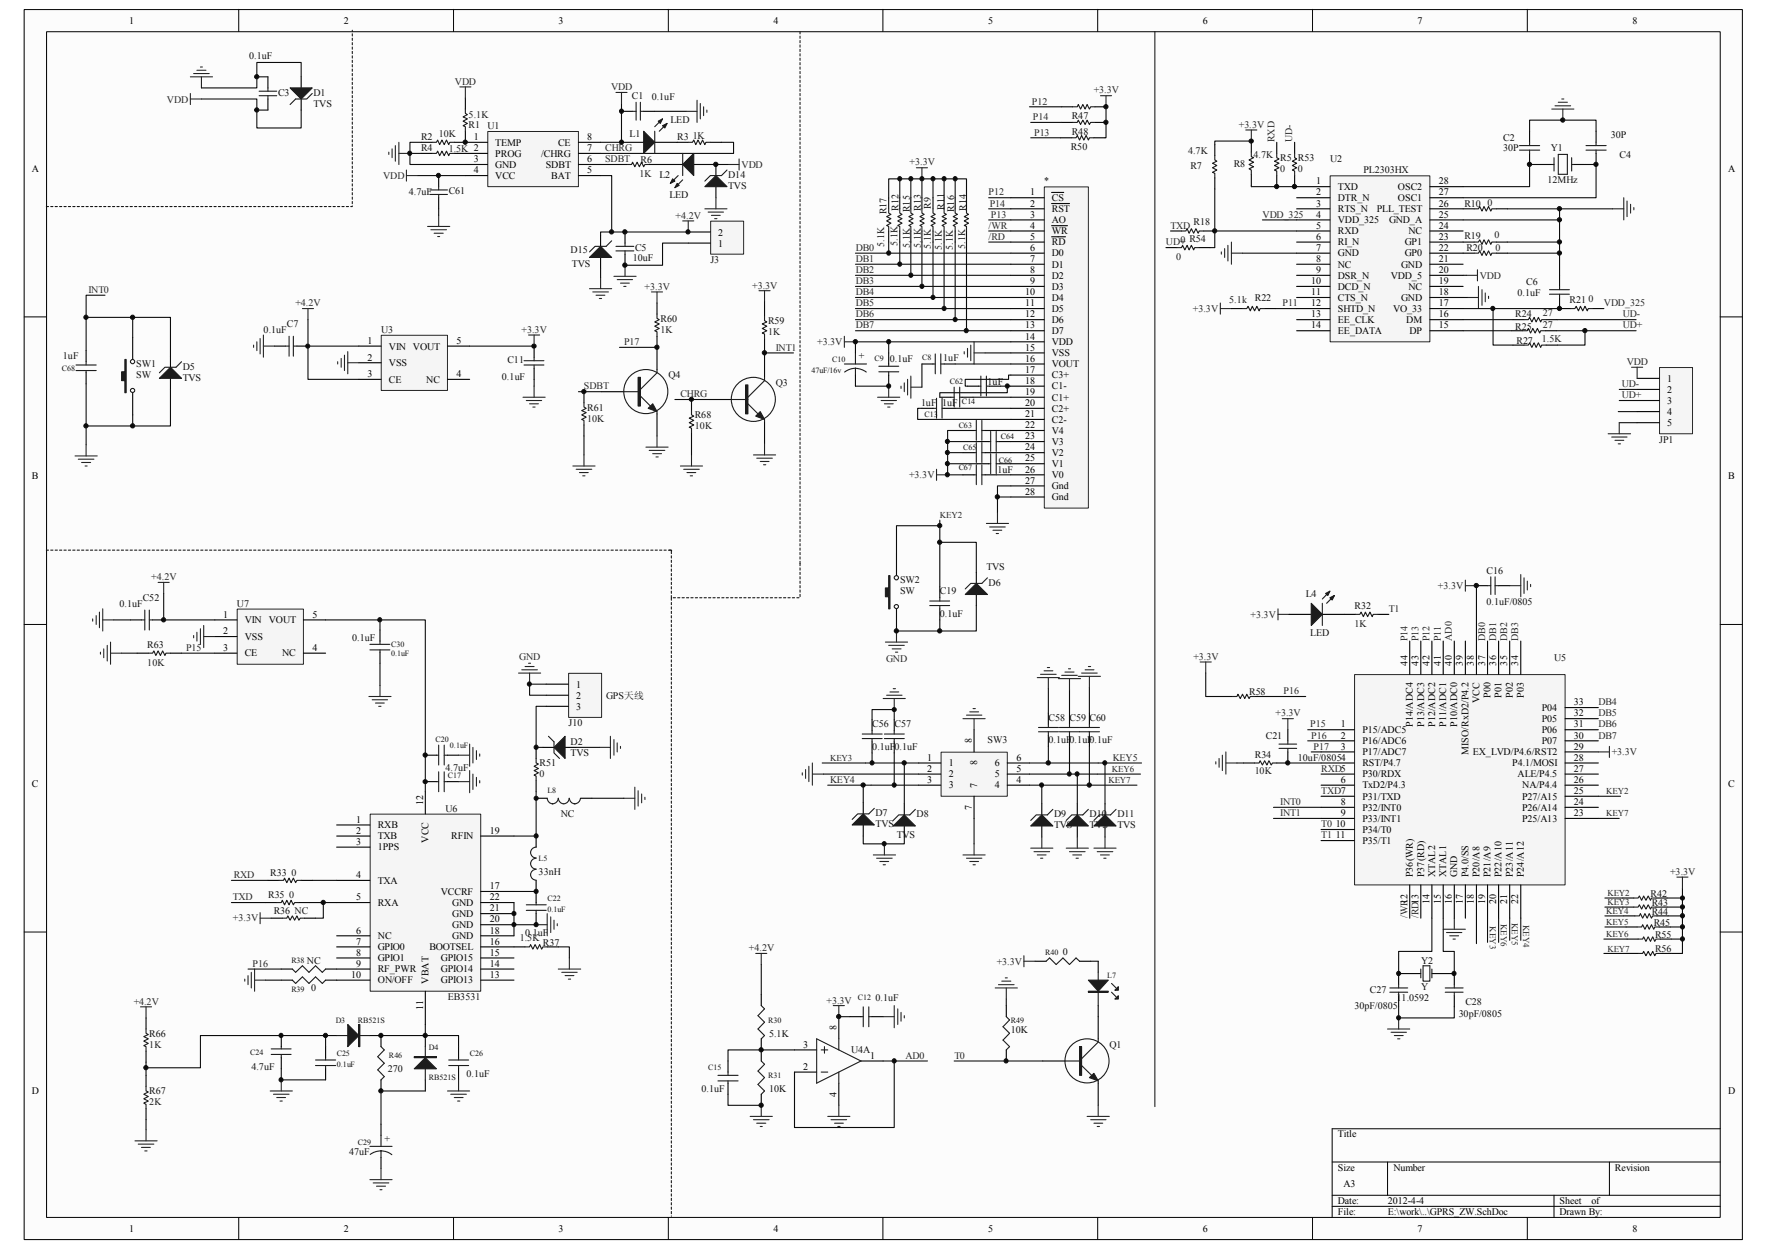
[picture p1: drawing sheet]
<svg xmlns="http://www.w3.org/2000/svg" width="297mm" height="210mm" viewBox="0 0 297 210" stroke-linecap="round" stroke-linejoin="round" font-family="sans-serif">
<defs><g id="words">
<g font-size="1.7">
<text x="21.7" y="4">1</text>
<text x="57.8" y="4">2</text>
<text x="93.9" y="4">3</text>
<text x="130" y="4">4</text>
<text x="166.1" y="4">5</text>
<text x="202.2" y="4">6</text>
<text x="238.3" y="4">7</text>
<text x="274.4" y="4">8</text>
<text x="79.6" y="23.5">1</text>
<text x="98.7" y="23.5">8</text>
<text x="5.3" y="28.9">A</text>
<text x="79.6" y="27.3">3</text>
<text x="79.6" y="29.1">4</text>
<text x="83.3" y="24.5">TEMP</text>
<text x="83.3" y="26.3">PROG</text>
<text x="83.3" y="28.2">GND</text>
<text x="91" y="26.3">/CHRG</text>
<text x="91.7" y="28.2">SDBT</text>
<text x="93.8" y="24.5">CE</text>
<text x="98.7" y="27.3">6</text>
<text x="98.7" y="29.1">5</text>
<text x="98.7" y="25.4">7</text>
<text x="290.5" y="28.9">A</text>
<text x="83.3" y="30.1">VCC</text>
<text x="92.7" y="30.1">BAT</text>
<text x="173.2" y="32.9">1</text>
<text x="173.2" y="34.7">2</text>
<text x="176.8" y="33.8">CS</text>
<text x="176.8" y="35.6">RST</text>
<text x="221.3" y="31">1</text>
<text x="221.3" y="32.9">2</text>
<text x="221.3" y="34.7">3</text>
<text x="224.9" y="31.9">TXD</text>
<text x="224.9" y="33.8">DTR_N</text>
<text x="224.9" y="35.6">RTS_N</text>
<text x="231.4" y="35.6">PLL_TEST</text>
<text x="235" y="33.8">OSC1</text>
<text x="235" y="31.9">OSC2</text>
<text x="241.8" y="34.7">26</text>
<text x="241.8" y="32.9">27</text>
<text x="241.8" y="31">28</text>
<text x="120.7" y="41.4">1</text>
<text x="120.7" y="39.6">2</text>
<text x="173.2" y="36.6">3</text>
<text x="173.2" y="38.4">4</text>
<text x="173.2" y="40.3">5</text>
<text x="176.8" y="37.5">AO</text>
<text x="176.8" y="39.4">WR</text>
<text x="176.8" y="41.2">RD</text>
<text x="221.3" y="36.6">4</text>
<text x="221.3" y="38.4">5</text>
<text x="221.3" y="40.3">6</text>
<text x="224.9" y="37.5">VDD_325</text>
<text x="224.9" y="39.4">RXD</text>
<text x="224.9" y="41.2">RI_N</text>
<text x="233.5" y="37.5">GND_A</text>
<text x="236.1" y="41.2">GP1</text>
<text x="236.8" y="39.4">NC</text>
<text x="241.8" y="38.4">24</text>
<text x="241.8" y="40.3">23</text>
<text x="241.8" y="36.6">25</text>
<text x="173.2" y="42.2">6</text>
<text x="173.2" y="44">7</text>
<text x="173.2" y="45.9">8</text>
<text x="173.2" y="47.8">9</text>
<text x="176.8" y="43.1">D0</text>
<text x="176.8" y="45">D1</text>
<text x="176.8" y="46.8">D2</text>
<text x="220.4" y="47.8">10</text>
<text x="221.3" y="44">8</text>
<text x="221.3" y="42.2">7</text>
<text x="221.3" y="45.9">9</text>
<text x="224.9" y="45">NC</text>
<text x="224.9" y="43.1">GND</text>
<text x="224.9" y="46.8">DSR_N</text>
<text x="233.8" y="46.8">VDD_5</text>
<text x="235.5" y="45">GND</text>
<text x="236.1" y="43.1">GP0</text>
<text x="241.8" y="47.8">19</text>
<text x="241.8" y="45.9">20</text>
<text x="241.8" y="42.2">22</text>
<text x="241.8" y="44">21</text>
<text x="172.3" y="49.6">10</text>
<text x="172.3" y="51.5">11</text>
<text x="172.3" y="53.3">12</text>
<text x="176.8" y="48.7">D3</text>
<text x="176.8" y="50.5">D4</text>
<text x="176.8" y="52.4">D5</text>
<text x="220.4" y="49.6">11</text>
<text x="220.4" y="51.5">12</text>
<text x="220.4" y="53.3">13</text>
<text x="224.9" y="48.7">DCD_N</text>
<text x="224.9" y="50.5">CTS_N</text>
<text x="224.9" y="52.4">SHTD_N</text>
<text x="234.2" y="52.4">VO_33</text>
<text x="235.5" y="50.5">GND</text>
<text x="236.8" y="48.7">NC</text>
<text x="241.8" y="53.3">16</text>
<text x="241.8" y="51.5">17</text>
<text x="241.8" y="49.6">18</text>
<text x="61.8" y="57.8">1</text>
<text x="65.4" y="58.8">VIN VOUT</text>
<text x="76.7" y="57.8">5</text>
<text x="172.3" y="55.2">13</text>
<text x="172.3" y="57.1">14</text>
<text x="172.3" y="58.9">15</text>
<text x="176.8" y="54.3">D6</text>
<text x="176.8" y="56.1">D7</text>
<text x="176.8" y="58">VDD</text>
<text x="176.8" y="59.9">VSS</text>
<text x="220.4" y="55.2">14</text>
<text x="224.9" y="54.3">EE_CLK</text>
<text x="224.9" y="56.1">EE_DATA</text>
<text x="236.4" y="54.3">DM</text>
<text x="236.9" y="56.1">DP</text>
<text x="241.8" y="55.2">15</text>
<text x="61.8" y="60.6">2</text>
<text x="61.8" y="63.4">3</text>
<text x="65.4" y="61.6">VSS</text>
<text x="65.4" y="64.3">CE</text>
<text x="71.7" y="64.3">NC</text>
<text x="76.7" y="63.4">4</text>
<text x="172.3" y="60.8">16</text>
<text x="172.3" y="62.7">17</text>
<text x="172.3" y="64.5">18</text>
<text x="176.8" y="61.7">VOUT</text>
<text x="176.8" y="63.6">C3+</text>
<text x="176.8" y="65.4">C1-</text>
<text x="280.2" y="64.1">1</text>
<text x="280.2" y="66">2</text>
<text x="172.3" y="66.4">19</text>
<text x="172.3" y="68.2">20</text>
<text x="172.3" y="70.1">21</text>
<text x="172.3" y="72">22</text>
<text x="176.8" y="67.3">C1+</text>
<text x="176.8" y="69.2">C2+</text>
<text x="176.8" y="71">C2-</text>
<text x="280.2" y="67.9">3</text>
<text x="280.2" y="69.7">4</text>
<text x="280.2" y="71.6">5</text>
<text x="172.3" y="73.8">23</text>
<text x="172.3" y="75.7">24</text>
<text x="172.3" y="77.6">25</text>
<text x="176.8" y="72.9">V4</text>
<text x="176.8" y="74.8">V3</text>
<text x="176.8" y="76.6">V2</text>
<text x="5.4" y="80.6">B</text>
<text x="172.3" y="79.4">26</text>
<text x="172.3" y="81.3">27</text>
<text x="172.3" y="83.1">28</text>
<text x="176.8" y="78.5">V1</text>
<text x="176.8" y="80.3">V0</text>
<text x="176.8" y="82.2">Gnd</text>
<text x="290.5" y="80.6">B</text>
<text x="176.8" y="84.1">Gnd</text>
<text x="37.5" y="103.8">1</text>
<text x="37.5" y="106.6">2</text>
<text x="41.1" y="104.7">VIN</text>
<text x="41.1" y="107.5">VSS</text>
<text x="45.2" y="104.7">VOUT</text>
<text x="52.5" y="103.8">5</text>
<text x="37.5" y="109.4">3</text>
<text x="41.1" y="110.3">CE</text>
<text x="47.4" y="110.3">NC</text>
<text x="52.5" y="109.4">4</text>
<text x="236.6" y="111.8" transform="rotate(-90 236.6 111.8)">44</text>
<text x="238.5" y="111.8" transform="rotate(-90 238.5 111.8)">43</text>
<text x="240.3" y="111.8" transform="rotate(-90 240.3 111.8)">42</text>
<text x="242.2" y="111.8" transform="rotate(-90 242.2 111.8)">41</text>
<text x="244" y="111.8" transform="rotate(-90 244 111.8)">40</text>
<text x="245.9" y="111.8" transform="rotate(-90 245.9 111.8)">39</text>
<text x="247.8" y="111.8" transform="rotate(-90 247.8 111.8)">38</text>
<text x="249.6" y="111.8" transform="rotate(-90 249.6 111.8)">37</text>
<text x="251.5" y="111.8" transform="rotate(-90 251.5 111.8)">36</text>
<text x="253.4" y="111.8" transform="rotate(-90 253.4 111.8)">35</text>
<text x="255.2" y="111.8" transform="rotate(-90 255.2 111.8)">34</text>
<text x="96.9" y="115.6">1</text>
<text x="96.9" y="117.4">2</text>
<text x="96.9" y="119.3">3</text>
<text x="248.7" y="118.2" transform="rotate(-90 248.7 118.2)">VCC</text>
<text x="250.6" y="117.3" transform="rotate(-90 250.6 117.3)">P00</text>
<text x="252.4" y="117.3" transform="rotate(-90 252.4 117.3)">P01</text>
<text x="254.3" y="117.3" transform="rotate(-90 254.3 117.3)">P02</text>
<text x="256.2" y="117.3" transform="rotate(-90 256.2 117.3)">P03</text>
<text x="259.2" y="119.5">P04</text>
<text x="264.6" y="118.5">33</text>
<text x="163.4" y="124.9" transform="rotate(-90 163.4 124.9)">8</text>
<text x="225.4" y="122.3">1</text>
<text x="225.4" y="124.1">2</text>
<text x="225.4" y="126">3</text>
<text x="229" y="123.2">P15/ADC5</text>
<text x="229" y="125.1">P16/ADC6</text>
<text x="237.5" y="122.2" transform="rotate(-90 237.5 122.2)">P14/ADC4</text>
<text x="239.4" y="122.2" transform="rotate(-90 239.4 122.2)">P13/ADC3</text>
<text x="241.3" y="122.2" transform="rotate(-90 241.3 122.2)">P12/ADC2</text>
<text x="243.1" y="122.2" transform="rotate(-90 243.1 122.2)">P11/ADC1</text>
<text x="245" y="122.2" transform="rotate(-90 245 122.2)">P10/ADC0</text>
<text x="259.2" y="125.1">P07</text>
<text x="259.2" y="123.2">P06</text>
<text x="259.2" y="121.3">P05</text>
<text x="264.6" y="124.1">30</text>
<text x="264.6" y="122.3">31</text>
<text x="264.6" y="120.4">32</text>
<text x="264.6" y="126">29</text>
<text x="155.9" y="127.8">1</text>
<text x="155.9" y="129.7">2</text>
<text x="155.9" y="131.6">3</text>
<text x="159.5" y="128.8">1</text>
<text x="159.5" y="130.6">2</text>
<text x="164.3" y="128.5" transform="rotate(-90 164.3 128.5)">8</text>
<text x="167.2" y="130.6">5</text>
<text x="167.2" y="128.8">6</text>
<text x="170.9" y="131.6">4</text>
<text x="170.9" y="129.7">5</text>
<text x="170.9" y="127.8">6</text>
<text x="225.4" y="131.6">6</text>
<text x="229" y="126.9">P17/ADC7</text>
<text x="229" y="128.8">RST/P4.7</text>
<text x="229" y="130.6">P30/RDX</text>
<text x="246.8" y="126.9" transform="rotate(-90 246.8 126.9)">MISO/RxD2/P4.2</text>
<text x="247.6" y="126.9">EX_LVD/P4.6/RST2</text>
<text x="254.2" y="128.8">P4.1/MOSI</text>
<text x="255.1" y="130.6">ALE/P4.5</text>
<text x="264.6" y="131.6">26</text>
<text x="264.6" y="129.7">27</text>
<text x="264.6" y="127.8">28</text>
<text x="5.4" y="132.2">C</text>
<text x="71.1" y="135.3" transform="rotate(-90 71.1 135.3)">12</text>
<text x="159.5" y="132.5">3</text>
<text x="163.4" y="136.1" transform="rotate(-90 163.4 136.1)">7</text>
<text x="164.3" y="132.5" transform="rotate(-90 164.3 132.5)">7</text>
<text x="167.2" y="132.5">4</text>
<text x="225.4" y="135.3">8</text>
<text x="225.4" y="137.2">9</text>
<text x="229" y="132.5">TxD2/P4.3</text>
<text x="229" y="134.4">P31/TXD</text>
<text x="229" y="136.2">P32/INT0</text>
<text x="255.9" y="136.2">P26/A14</text>
<text x="255.9" y="134.4">P27/A15</text>
<text x="255.9" y="132.5">NA/P4.4</text>
<text x="264.6" y="137.2">23</text>
<text x="264.6" y="135.3">24</text>
<text x="264.6" y="133.4">25</text>
<text x="290.5" y="132.2">C</text>
<text x="59.9" y="138.3">1</text>
<text x="59.9" y="140.1">2</text>
<text x="59.9" y="142">3</text>
<text x="63.5" y="139.2">RXB</text>
<text x="63.5" y="141.1">TXB</text>
<text x="63.5" y="142.9">1PPS</text>
<text x="72" y="141.6" transform="rotate(-90 72 141.6)">VCC</text>
<text x="75.9" y="141.1">RFIN</text>
<text x="82.3" y="140.1">19</text>
<text x="224.5" y="139">10</text>
<text x="224.5" y="140.9">11</text>
<text x="229" y="138.1">P33/INT1</text>
<text x="229" y="140">P34/T0</text>
<text x="229" y="141.8">P35/T1</text>
<text x="255.9" y="138.1">P25/A13</text>
<text x="59.9" y="147.6">4</text>
<text x="63.5" y="148.5">TXA</text>
<text x="82.3" y="149.4">17</text>
<text x="237.5" y="147.4" transform="rotate(-90 237.5 147.4)">P36(WR)</text>
<text x="239.4" y="147.4" transform="rotate(-90 239.4 147.4)">P37(RD)</text>
<text x="241.3" y="147.4" transform="rotate(-90 241.3 147.4)">XTAL2</text>
<text x="243.1" y="147.4" transform="rotate(-90 243.1 147.4)">XTAL1</text>
<text x="245" y="147.4" transform="rotate(-90 245 147.4)">GND</text>
<text x="246.8" y="147.4" transform="rotate(-90 246.8 147.4)">P4.0/SS</text>
<text x="248.7" y="147.4" transform="rotate(-90 248.7 147.4)">P20/A8</text>
<text x="250.6" y="147.4" transform="rotate(-90 250.6 147.4)">P21/A9</text>
<text x="252.4" y="147.4" transform="rotate(-90 252.4 147.4)">P22/A10</text>
<text x="254.3" y="147.4" transform="rotate(-90 254.3 147.4)">P23/A11</text>
<text x="256.2" y="147.4" transform="rotate(-90 256.2 147.4)">P24/A12</text>
<text x="59.9" y="151.3">5</text>
<text x="63.5" y="152.2">RXA</text>
<text x="74.1" y="150.4">VCCRF</text>
<text x="76" y="156">GND</text>
<text x="76" y="154.1">GND</text>
<text x="76" y="152.2">GND</text>
<text x="82.3" y="155">20</text>
<text x="82.3" y="153.2">21</text>
<text x="82.3" y="151.3">22</text>
<text x="236.6" y="151.9" transform="rotate(-90 236.6 151.9)">12</text>
<text x="240.3" y="151.9" transform="rotate(-90 240.3 151.9)">14</text>
<text x="242.2" y="151.9" transform="rotate(-90 242.2 151.9)">15</text>
<text x="244" y="151.9" transform="rotate(-90 244 151.9)">16</text>
<text x="245.9" y="151.9" transform="rotate(-90 245.9 151.9)">17</text>
<text x="247.8" y="151.9" transform="rotate(-90 247.8 151.9)">18</text>
<text x="249.6" y="151.9" transform="rotate(-90 249.6 151.9)">19</text>
<text x="251.5" y="151.9" transform="rotate(-90 251.5 151.9)">20</text>
<text x="253.4" y="151.9" transform="rotate(-90 253.4 151.9)">21</text>
<text x="255.2" y="151.9" transform="rotate(-90 255.2 151.9)">22</text>
<text x="59.9" y="156.9">6</text>
<text x="59.9" y="158.7">7</text>
<text x="59.9" y="160.6">8</text>
<text x="63.5" y="157.8">NC</text>
<text x="63.5" y="159.7">GPIO0</text>
<text x="63.5" y="161.5">GPIO1</text>
<text x="72.2" y="159.7">BOOTSEL</text>
<text x="74.1" y="161.5">GPIO15</text>
<text x="76" y="157.8">GND</text>
<text x="82.3" y="160.6">15</text>
<text x="82.3" y="158.7">16</text>
<text x="82.3" y="156.9">18</text>
<text x="59" y="164.3">10</text>
<text x="59.9" y="162.5">9</text>
<text x="63.5" y="163.4">RF_PWR</text>
<text x="63.5" y="165.3">ON/OFF</text>
<text x="72" y="165.3" transform="rotate(-90 72 165.3)">VBAT</text>
<text x="74.1" y="165.3">GPIO13</text>
<text x="74.1" y="163.4">GPIO14</text>
<text x="82.3" y="164.3">13</text>
<text x="82.3" y="162.5">14</text>
<text x="71.1" y="169.8" transform="rotate(-90 71.1 169.8)">11</text>
<text x="140.6" y="173.1" transform="rotate(-90 140.6 173.1)">8</text>
<text x="135" y="179.8">2</text>
<text x="135" y="176.1">3</text>
<text x="146.3" y="178">1</text>
<text x="5.3" y="183.9">D</text>
<text x="140.6" y="184.4" transform="rotate(-90 140.6 184.4)">4</text>
<text x="290.5" y="183.9">D</text>
<text x="224.9" y="191.1">Title</text>
<text x="224.9" y="196.7">Size</text>
<text x="234.2" y="196.7">Number</text>
<text x="271.5" y="196.7">Revision</text>
<text x="224.9" y="202.3">Date:</text>
<text x="225.8" y="199.5">A3</text>
<text x="233.3" y="202.3">2012-4-4</text>
<text x="262.2" y="202.3">Sheet</text>
<text x="267.5" y="202.3">of</text>
<text x="21.7" y="207">1</text>
<text x="57.8" y="207">2</text>
<text x="93.9" y="207">3</text>
<text x="130" y="207">4</text>
<text x="166.1" y="207">5</text>
<text x="202.2" y="207">6</text>
<text x="224.9" y="204.2">File:</text>
<text x="233.3" y="204.2">E:\work\..\GPRS_ZW.SchDoc</text>
<text x="238.3" y="207">7</text>
<text x="262.2" y="204.2">Drawn By:</text>
<text x="274.4" y="207">8</text>
</g>
<g font-size="1.7" fill="#0e0e0e">
<text x="41.9" y="9.9">0.1uF</text>
<text x="46.7" y="16.1">C3</text>
<text x="52.7" y="16.1">D1</text>
<text x="52.7" y="17.9">TVS</text>
<text x="106.2" y="16.6">C1</text>
<text x="109.6" y="16.8">0.1uF</text>
<text x="70.8" y="23.5">R2</text>
<text x="78.8" y="21.5">R1</text>
<text x="82" y="21.7">U1</text>
<text x="105.8" y="23">L1</text>
<text x="112.7" y="20.7">LED</text>
<text x="113.8" y="23.5">R3</text>
<text x="180.2" y="20.1">R47</text>
<text x="180.2" y="22.7">R48</text>
<text x="252.7" y="23.7">C2</text>
<text x="270.8" y="23.2">30P</text>
<text x="70.8" y="25.4">R4</text>
<text x="107.7" y="27.5">R6</text>
<text x="110.9" y="29.9">L2</text>
<text x="122.4" y="29.9">D14</text>
<text x="180" y="25.3">R50</text>
<text x="200.1" y="28.4">R7</text>
<text x="207.4" y="28">R8</text>
<text x="215.2" y="27.1">R5 R53</text>
<text x="223.6" y="27.3">U2</text>
<text x="229.2" y="29.1">PL2303HX</text>
<text x="252.7" y="25.4">30P</text>
<text x="260.7" y="25.4">Y1</text>
<text x="272.2" y="26.5">C4</text>
<text x="68.7" y="32.9">4.7uF</text>
<text x="75.4" y="32.7">C61</text>
<text x="112.5" y="33.2">LED</text>
<text x="122.4" y="31.7">TVS</text>
<text x="151" y="35.5" transform="rotate(-90 151 35.5)">R12</text>
<text x="152.9" y="35.7" transform="rotate(-90 152.9 35.7)">R15</text>
<text x="154.8" y="35.5" transform="rotate(-90 154.8 35.5)">R13</text>
<text x="156.5" y="35.1" transform="rotate(-90 156.5 35.1)">R9</text>
<text x="158.7" y="35.3" transform="rotate(-90 158.7 35.3)">R11</text>
<text x="160.4" y="35.7" transform="rotate(-90 160.4 35.7)">R16</text>
<text x="162.4" y="35.5" transform="rotate(-90 162.4 35.5)">R14</text>
<text x="175.5" y="31">*</text>
<text x="246.2" y="34.7">R10</text>
<text x="260.1" y="30.8">12MHz</text>
<text x="149" y="36" transform="rotate(-90 149 36)">R17</text>
<text x="200.7" y="37.9">R18</text>
<text x="246.2" y="40.1">R19</text>
<text x="95.9" y="42.5">D15</text>
<text x="96.1" y="44.8">TVS</text>
<text x="106.4" y="43.9">10uF</text>
<text x="106.8" y="42.2">C5</text>
<text x="119.4" y="44.2">J3</text>
<text x="246.5" y="42.2">R20</text>
<text x="256.6" y="48">C6</text>
<text x="210.9" y="50.5">R22</text>
<text x="254.7" y="53.3">R24</text>
<text x="255.1" y="49.8">0.1uF</text>
<text x="263.9" y="50.9">R21</text>
<text x="44.3" y="56">0.1uF</text>
<text x="48.2" y="55">C7</text>
<text x="64.1" y="56">U3</text>
<text x="111" y="54.1">R60</text>
<text x="129.1" y="54.5">R59</text>
<text x="254.7" y="55.4">R25</text>
<text x="254.9" y="57.8">R27</text>
<text x="10.6" y="60.4">1uF</text>
<text x="22.9" y="61.7">SW1</text>
<text x="22.9" y="63.6">SW</text>
<text x="30.7" y="62.1">D5</text>
<text x="30.7" y="64">TVS</text>
<text x="84.4" y="63.8">0.1uF</text>
<text x="85.3" y="61">C11</text>
<text x="112.3" y="63.6">Q4</text>
<text x="130.4" y="64.9">Q3</text>
<text x="144.4" y="60.4">+</text>
<text x="149.6" y="60.8">0.1uF</text>
<text x="158.6" y="60.6">1uF</text>
<text x="166" y="64.7">1uF</text>
<text x="98.7" y="69">R61</text>
<text x="116.8" y="70.3">R68</text>
<text x="154.9" y="68.2">1uF</text>
<text x="158.4" y="68.2">1uF</text>
<text x="278.9" y="74.4">JP1</text>
<text x="167.7" y="79.4">1uF</text>
<text x="165.8" y="95.8">TVS</text>
<text x="20.1" y="101.9">0.1uF</text>
<text x="24" y="101">C52</text>
<text x="39.8" y="101.9">U7</text>
<text x="151.3" y="98">SW2</text>
<text x="151.3" y="99.9">SW</text>
<text x="158" y="99.9">C19</text>
<text x="166.2" y="98.4">D6</text>
<text x="219.5" y="100.3">L4</text>
<text x="249.9" y="101.6">0.1uF/0805</text>
<text x="249.9" y="96.4">C16</text>
<text x="59.2" y="107.7">0.1uF</text>
<text x="158" y="103.6">0.1uF</text>
<text x="220.3" y="106.8">LED</text>
<text x="227.7" y="102.3">R32</text>
<text x="24.8" y="108.8">R63</text>
<text x="261.2" y="111.1">U5</text>
<text x="101.9" y="117.4">GPS天天</text>
<text x="210" y="116.8">R58</text>
<text x="95.6" y="122.1">J10</text>
<text x="95.9" y="125.2">D2</text>
<text x="146.6" y="122.3">C56 C57</text>
<text x="146.6" y="126">0.1uF0.1uF</text>
<text x="166" y="124.9">SW3</text>
<text x="176.3" y="121.2">C58 C59 C60</text>
<text x="176.3" y="124.9">0.1uF0.1uF0.1uF</text>
<text x="212.8" y="124.1">C21</text>
<text x="74.9" y="129.5">4.7uF</text>
<text x="90.7" y="128.8">R51</text>
<text x="95.9" y="127.1">TVS</text>
<text x="210.9" y="127.5">R34</text>
<text x="218.2" y="127.8">10uF/08054</text>
<text x="74.9" y="136.4">U6</text>
<text x="94.3" y="137.3">NC</text>
<text x="147.2" y="137.2">D7</text>
<text x="154.1" y="137.3">D8</text>
<text x="177.2" y="137.3">D9</text>
<text x="183.2" y="137.3">D10</text>
<text x="187.8" y="137.3">D11</text>
<text x="147.2" y="139">TVS</text>
<text x="150.7" y="140.9">TVS</text>
<text x="177.2" y="139.2">TVS</text>
<text x="183.2" y="139.2">TVS</text>
<text x="187.8" y="139.2">TVS</text>
<text x="45.4" y="147.2">R33</text>
<text x="90.5" y="147">33nH</text>
<text x="45.1" y="151">R35</text>
<text x="46" y="153.5">R36 NC</text>
<text x="277.4" y="150.7">R42</text>
<text x="277.7" y="152.2">R43</text>
<text x="277.7" y="153.8">R44</text>
<text x="278" y="155.6">R45</text>
<text x="51.6" y="161.9">NC</text>
<text x="88.3" y="157.3">0.1uF</text>
<text x="91.3" y="159">R37</text>
<text x="178.7" y="160.4">0</text>
<text x="238.9" y="161.9">Y2</text>
<text x="278.2" y="157.6">R55</text>
<text x="278.2" y="160.1">R56</text>
<text x="52.3" y="166.6">0</text>
<text x="230.3" y="167">C27</text>
<text x="238.9" y="166.4">Y</text>
<text x="75.3" y="168.1">EB3531</text>
<text x="147.2" y="168.3">0.1uF</text>
<text x="169.9" y="173.7">10K</text>
<text x="227.7" y="169.6">30pF/0805</text>
<text x="234.8" y="168.3">11.0592</text>
<text x="245.2" y="170.9">30pF/0805</text>
<text x="246.3" y="168.8">C28</text>
<text x="25.1" y="174.2">R66</text>
<text x="42.3" y="179.8">4.7uF</text>
<text x="129.3" y="174.2">5.1K</text>
<text x="143.1" y="177">U4A</text>
<text x="186.5" y="176.1">Q1</text>
<text x="25.1" y="183.9">R67</text>
<text x="65.2" y="180.2">270</text>
<text x="78.4" y="180.9">0.1uF</text>
<text x="117.9" y="183.6">0.1uF</text>
<text x="129.3" y="183.6">10K</text>
<text x="64.6" y="191.9">+</text>
<text x="58.7" y="194.1">47uF</text>
</g>
<g font-size="1.7" fill="#262626">
<text x="28.1" y="17.2">VDD</text>
<text x="76.5" y="14.2">VDD</text>
<text x="102.7" y="15.2">VDD</text>
<text x="173.5" y="17.6">P12</text>
<text x="183.9" y="15.7">+3.3V</text>
<text x="173.6" y="20.2">P14</text>
<text x="173.9" y="22.8">P13</text>
<text x="208.3" y="21.5">+3.3V</text>
<text x="214.2" y="23.9" transform="rotate(-90 214.2 23.9)">RXD</text>
<text x="217.2" y="23.9" transform="rotate(-90 217.2 23.9)">UD-</text>
<text x="101.7" y="27.3">SDBT</text>
<text x="101.7" y="25.4">CHRG</text>
<text x="124.6" y="28.2">VDD</text>
<text x="152.9" y="27.8">+3.3V</text>
<text x="64.4" y="30.1">VDD</text>
<text x="166.2" y="32.9">P12</text>
<text x="166.4" y="34.7">P14</text>
<text x="113.6" y="36.8">+4.2V</text>
<text x="166.2" y="38.4">/WR</text>
<text x="166.2" y="40.3">/RD</text>
<text x="166.6" y="36.6">P13</text>
<text x="196" y="41.2">UD+</text>
<text x="196.8" y="38.4">TXD</text>
<text x="212.2" y="36.6">VDD_325</text>
<text x="143.8" y="42.2">DB0</text>
<text x="143.8" y="44">DB1</text>
<text x="143.8" y="45.9">DB2</text>
<text x="143.8" y="47.8">DB3</text>
<text x="248.7" y="46.8">VDD</text>
<text x="14.9" y="49.2">INT0</text>
<text x="49.7" y="51.5">+4.2V</text>
<text x="108.4" y="48.7">+3.3V</text>
<text x="126.4" y="48.5">+3.3V</text>
<text x="143.8" y="49.6">DB4</text>
<text x="143.8" y="51.5">DB5</text>
<text x="143.8" y="53.3">DB6</text>
<text x="200.5" y="52.4">+3.3V</text>
<text x="215.6" y="51.5">P11</text>
<text x="269.6" y="51.5">VDD_325</text>
<text x="272.8" y="53.3">UD-</text>
<text x="87.7" y="56">+3.3V</text>
<text x="104.9" y="58">P17</text>
<text x="130.4" y="58.9">INT1</text>
<text x="137.4" y="58">+3.3V</text>
<text x="143.8" y="55.2">DB7</text>
<text x="272.8" y="55.2">UD+</text>
<text x="98.2" y="65.4">SDBT</text>
<text x="272.6" y="65.1">UD-</text>
<text x="273.5" y="61.3">VDD</text>
<text x="114.4" y="66.8">CHRG</text>
<text x="272.6" y="66.9">UD+</text>
<text x="152.8" y="80.3">+3.3V</text>
<text x="25.4" y="97.5">+4.2V</text>
<text x="241.7" y="99">+3.3V</text>
<text x="210.2" y="103.8">+3.3V</text>
<text x="233.5" y="102.9">T1</text>
<text x="236.6" y="107.7" transform="rotate(-90 236.6 107.7)">P14</text>
<text x="238.5" y="107.7" transform="rotate(-90 238.5 107.7)">P13</text>
<text x="240.3" y="107.7" transform="rotate(-90 240.3 107.7)">P12</text>
<text x="242.2" y="107.7" transform="rotate(-90 242.2 107.7)">P11</text>
<text x="244" y="107.7" transform="rotate(-90 244 107.7)">AD0</text>
<text x="249.6" y="107.7" transform="rotate(-90 249.6 107.7)">DB0</text>
<text x="251.5" y="107.7" transform="rotate(-90 251.5 107.7)">DB1</text>
<text x="253.4" y="107.7" transform="rotate(-90 253.4 107.7)">DB2</text>
<text x="255.2" y="107.7" transform="rotate(-90 255.2 107.7)">DB3</text>
<text x="31.3" y="109.4">P15</text>
<text x="87.3" y="110.9">GND</text>
<text x="149" y="111.3">GND</text>
<text x="200.6" y="110.9">+3.3V</text>
<text x="215.8" y="116.7">P16</text>
<text x="268.7" y="118.5">DB4</text>
<text x="214.4" y="120.4">+3.3V</text>
<text x="220.3" y="122.3">P15</text>
<text x="220.4" y="124.1">P16</text>
<text x="220.8" y="126">P17</text>
<text x="268.7" y="122.3">DB6</text>
<text x="268.7" y="120.4">DB5</text>
<text x="268.7" y="124.1">DB7</text>
<text x="139.6" y="131.6">KEY4</text>
<text x="187.1" y="127.8">KEY5</text>
<text x="222.1" y="129.7">RXD5</text>
<text x="270.9" y="126.9">+3.3V</text>
<text x="215.2" y="135.3">INT0</text>
<text x="215.2" y="137.2">INT1</text>
<text x="222.1" y="133.4">TXD7</text>
<text x="222.1" y="139">T0</text>
<text x="222.1" y="140.9">T1</text>
<text x="39.3" y="147.6">RXD</text>
<text x="280.8" y="147">+3.3V</text>
<text x="39.1" y="151.3">TXD</text>
<text x="39.2" y="154.9">+3.3V</text>
<text x="236.6" y="154.3" transform="rotate(-90 236.6 154.3)">/WR</text>
<text x="238.5" y="154.3" transform="rotate(-90 238.5 154.3)">/RD13</text>
<text x="125.9" y="159.9">+4.2V</text>
<text x="42.5" y="162.5">P16</text>
<text x="167.6" y="162.1">+3.3V</text>
<text x="22.5" y="168.8">+4.2V</text>
<text x="138.9" y="168.7">+3.3V</text>
<text x="152.2" y="178">AD0</text>
<text x="160.4" y="178">T0</text>
</g>
<g font-size="1.7" fill="#1c1c1c">
<text x="73.8" y="23">10K</text>
<text x="78.8" y="19.8">5.1K</text>
<text x="116.5" y="23.4">1K</text>
<text x="75.4" y="25.6">1.5K 2</text>
<text x="107.5" y="29.7">1K</text>
<text x="199.7" y="26">4.7K</text>
<text x="210.7" y="26.5">4.7K</text>
<text x="215.2" y="29">0</text>
<text x="218.2" y="29">0</text>
<text x="250.1" y="34.5">0</text>
<text x="148.6" y="41.4" transform="rotate(-90 148.6 41.4)">5.1K</text>
<text x="150.9" y="41.3" transform="rotate(-90 150.9 41.3)">5.1K</text>
<text x="152.9" y="41.6" transform="rotate(-90 152.9 41.6)">5.1K</text>
<text x="154.8" y="41.6" transform="rotate(-90 154.8 41.6)">5.1K</text>
<text x="156.5" y="41.8" transform="rotate(-90 156.5 41.8)">5.1K</text>
<text x="158.3" y="42" transform="rotate(-90 158.3 42)">5.1K</text>
<text x="160.2" y="42" transform="rotate(-90 160.2 42)">5.1K</text>
<text x="162.3" y="41.8" transform="rotate(-90 162.3 41.8)">5.1K</text>
<text x="198.5" y="40.9">0 R54</text>
<text x="251.2" y="39.9">0</text>
<text x="197.7" y="43.6">0</text>
<text x="251.4" y="42.2">0</text>
<text x="206.6" y="50.9">5.1k</text>
<text x="259.4" y="53.2">27</text>
<text x="267" y="50.8">0</text>
<text x="111" y="56">1K</text>
<text x="129.1" y="56.3">1K</text>
<text x="259.2" y="57.4">1.5K</text>
<text x="259.4" y="55.2">27</text>
<text x="98.7" y="70.9">10K</text>
<text x="116.8" y="72.2">10K</text>
<text x="227.7" y="105.3">1K</text>
<text x="24.8" y="111.8">10K</text>
<text x="90.7" y="130.6">0</text>
<text x="210.9" y="130.1">10K</text>
<text x="49" y="147.2">0</text>
<text x="48.6" y="151">0</text>
<text x="87.4" y="158.2">1.5K</text>
<text x="25.1" y="176.1">1K</text>
<text x="25.1" y="185.8">2K</text>
</g>
<g font-size="1.5" fill="#262626">
<text x="158" y="87.1">KEY2</text>
<text x="139.6" y="127.9">KEY3</text>
<text x="186.3" y="131.6">KEY7</text>
<text x="186.9" y="129.8">KEY6</text>
<text x="270" y="133.5">KEY2</text>
<text x="270" y="137.2">KEY7</text>
<text x="250.4" y="155.6" transform="rotate(90 250.4 155.6)">KEY3</text>
<text x="252.3" y="155.2" transform="rotate(90 252.3 155.2)">KEY6</text>
<text x="254.2" y="155.1" transform="rotate(90 254.2 155.1)">KEY5</text>
<text x="256" y="155.4" transform="rotate(90 256 155.4)">KEY4</text>
<text x="270" y="153.6">KEY4</text>
<text x="270" y="155.4">KEY5</text>
<text x="270.2" y="150.6">KEY2</text>
<text x="270.2" y="152.1">KEY3</text>
<text x="270" y="157.5">KEY6</text>
<text x="270.2" y="159.9">KEY7</text>
</g>
<g font-size="1.3" fill="#0e0e0e">
<text x="10.4" y="62.4">C68</text>
<text x="136.4" y="62.7">47uF/16v</text>
<text x="139.9" y="60.9">C10</text>
<text x="147" y="60.7">C9</text>
<text x="155" y="60.5">C8</text>
<text x="159.7" y="64.6">C62</text>
<text x="155.4" y="70">C13</text>
<text x="161.2" y="71.9">C63</text>
<text x="161.7" y="67.9">C14</text>
<text x="161.9" y="75.6">C65</text>
<text x="167.9" y="77.8">C66</text>
<text x="168.2" y="73.7">C64</text>
<text x="161.2" y="79">C67</text>
<text x="65.7" y="108.8">C30</text>
<text x="65.7" y="110.2">0.1uF</text>
<text x="73.2" y="124.8">C20</text>
<text x="75.6" y="125.7">0.1uF</text>
<text x="75.3" y="130.7">C17</text>
<text x="92" y="133.3">L8</text>
<text x="90.5" y="144.7">L5</text>
<text x="92" y="151.4">C22</text>
<text x="92" y="153.2">0.1uF</text>
<text x="49" y="161.8">R38</text>
<text x="175.7" y="160.5">R40</text>
<text x="49" y="166.7">R39</text>
<text x="144.2" y="168">C12</text>
<text x="186.1" y="164.4">L7</text>
<text x="56.4" y="171.9">D3</text>
<text x="60.2" y="171.9">RB521S</text>
<text x="129.1" y="171.9">R30</text>
<text x="169.9" y="171.9">R49</text>
<text x="42.1" y="177.3">C24</text>
<text x="56.6" y="177.5">C25</text>
<text x="56.6" y="179.3">0.1uF</text>
<text x="65.4" y="177.8">R46</text>
<text x="72.1" y="176.5">D4</text>
<text x="79" y="177.5">C26</text>
<text x="119" y="179.9">C15</text>
<text x="72.1" y="181.6">RB521S</text>
<text x="129.1" y="181.2">R31</text>
<text x="60.2" y="192.4">C29</text>
</g>
</g></defs>
<path d="M4.1 1.7h288.8v206.6h-288.8z" fill="#fcfcfc"/>
<path d="M4.1 1.6h288.8v206.7h-288.8z" fill="none" stroke="#000" stroke-width=".17"/>
<path d="M7.9 5.4h281.3v199.2h-281.3z" fill="#fcfcfc"/>
<g fill="none" stroke="#000" stroke-width=".17">
<path d="M7.8 5.3h281.4v199.3h-281.4zM40.1 1.6v3.7M76.2 1.6v3.7M112.3 1.6v3.7M148.4 1.6v3.7M184.5 1.6v3.7M220.6 1.6v3.7M256.7 1.6v3.7M4.1 53.3h3.7M289.2 53.3h3.7M4.1 104.9h3.7M289.2 104.9h3.7"/>
<path d="M4.1 156.6h3.7M289.2 156.6h3.7M223.9 195.3h65.3M233.3 195.3v5.6M270.5 195.3v5.6M289.2 189.7h-65.3v14.9M40.1 204.6v3.7M76.2 204.6v3.7M112.3 204.6v3.7M148.4 204.6v3.7M184.5 204.6v3.7M220.6 204.6v3.7"/>
<path d="M223.9 200.9h65.3M223.9 202.7h65.3M256.7 204.6v3.7M261.2 200.9v3.7"/>
</g>
<path d="M166.2 33.2h3.7M166.2 35.1h3.7M166.2 37h3.7M166.2 38.8h3.7M153.1 40.7v5.6M155 40.7v7.4M156.8 40.7v9.3M160.6 40.7v13M162.5 40.7v14.9M166.2 40.7h3.7M141 170.9h1.9M122.4 183.9v1.9h5.6" fill="none" stroke="#0e0e0e" stroke-width=".19"/>
<g fill="none" stroke="#1c1c1c" stroke-width=".19">
<path d="M143.8 59.3v1.9M141.9 61.2h3.8M143.8 61.9l1.2 .3 .6 .3M143.8 61.9l-.8 .1-1 .5M143.8 61.9v1.1M156.3 101h3.3M156.3 101.8h3.3M158 100.5v.5M158 101.8v.5M128 178.3l.5 .6-1.1 1.1 1.1 1.1-1.1 1.1 1.1 1.1-.5 .6M137.3 174.6l7.4 3.7-7.4 3.7zM138 176.4h1.1"/>
<path d="M138.6 175.9v1.1M141 174.6v1.8M144.7 170.9h.4M145.1 169.2v3.4M146 170.9h.6M146 169.2v3.4M179 178.3h2.8M181.5 175.9h.3v4.8h-.3zM181.8 179.1l1.7 1.6M184.6 174.6v.5l-2.8 2.8M138 180.2h1.1M141 180.2v1.8"/>
<path d="M184.6 181.7v.3"/>
</g>
<g fill="none" stroke="#000" stroke-width=".19">
<path d="M143.8 57.4v1.9M143.8 63v1.9M158 98.6v1.9M158 102.3v1.9M128 176.4v1.9M133.6 176.4h3.7M141 170.9v3.7M142.9 170.9h1.8M144.7 178.3h3.8M146.6 170.9h1.9M175.3 178.3h3.7M184.6 170.9v3.7"/>
<path d="M128 183.9v1.9M133.6 180.2h3.7M141 182v3.8M184.6 182v3.8"/>
</g>
<g fill="none" stroke="#262626" stroke-width=".19">
<path d="M147.5 66.8h3.8M148.1 67.3h2.6M148.7 67.9h1.5M149.2 68.4h.4M149.4 64.9v1.9M161.9 143.7h3.7M162.5 144.2h2.6M163 144.8h1.5M163.6 145.3h.4M163.7 141.8v1.9M148.5 170.9h1.8M150.3 169v3.7"/>
<path d="M150.9 169.5v2.7M151.5 170.1v1.5M152 170.7v.4M126.1 187.6h3.7M126.7 188.2h2.6M127.2 188.8h1.5M127.8 189.3h.3M128 185.8v1.8M139.1 187.6h3.8M139.7 188.2h2.6M140.3 188.8h1.5M140.8 189.3h.4"/>
<path d="M141 185.8v1.8"/>
</g>
<path d="M134.5 94.7v-89.4" fill="none" stroke="#1c1c1c" stroke-width=".19" stroke-dasharray=".4 .4"/>
<path d="M181.6 175.9v4.8" fill="none" stroke="#1c1c1c" stroke-width=".34"/>
<path d="M183.1 181.1l.8-.7 .7 1.3z" fill="#1c1c1c"/>
<g fill="none" stroke="#1c1c1c" stroke-width=".19">
<path d="M194.1 5.3v180.7M156.8 68.6h.6M157.4 66.9v3.4M158.4 68.6h.3M158.4 66.9v3.4M250.1 98.4h.5M250.6 96.9v3M251.3 96.9v3M251.3 98.4h.6M210.9 128.2h.8l.1-.4 .4 .8 .4-.8 .4 .8 .3-.8 .4 .8 .2-.4h.7M215 125.1h3M215 125.8h3"/>
<path d="M216.5 124.5v.6M216.5 125.8v.6M175.8 161.5l.6-.5 1.1 1.1 1.2-1.1 1.1 1.1 1.1-1.1 .6 .5M233.6 166h3M233.6 166.8h3M235.1 165.5v.5M235.1 166.8v.5M238.8 162.9v1.4M239.2 162.3h1.2v2.6h-1.2zM240.7 162.9v1.4M183.1 181.1l.8-.7 .7 1.3z"/>
<circle cx="182.7" cy="178.3" r="3.7"/>
</g>
<g fill="none" stroke="#262626" stroke-width=".19">
<path d="M253.8 98.4h1.8M255.6 96.6v3.7M256.2 97.1v2.6M256.7 97.7v1.4M257.3 98.2v.4M204.4 128v.4M204.9 127.5v1.4M205.5 126.9v2.6M206.1 126.4v3.7M206.1 128.2h1.8M242.6 156.2h3.7M243.2 156.7h2.5"/>
<path d="M243.7 157.3h1.5M244.3 157.8h.3M244.5 154.3v1.9M233.3 172.9h3.7M233.8 173.5h2.6M234.4 174h1.5M234.9 174.6h.4M235.1 171.1v1.8M182.7 187.6h3.8M183.3 188.2h2.6M183.9 188.8h1.5M184.4 189.3h.4"/>
<path d="M184.6 185.8v1.8"/>
</g>
<path d="M155 68.6h1.8M158.7 68.6h1.9M248.2 98.4h1.9M251.9 98.4h1.9M209 128.2h1.9M216.5 122.6v1.9M216.5 126.4v1.8h-1.9M174 161.5h1.8M181.5 161.5h1.8M235.1 167.3v1.9M238.8 163.6h-3.7v1.9M240.7 163.6h3.8" fill="none" stroke="#000" stroke-width=".19"/>
<g fill="none" stroke="#0e0e0e" stroke-width=".19">
<path d="M143.8 42.5h26.1M143.8 44.4h26.1M143.8 46.3h26.1M143.8 48.1h26.1M143.8 50h26.1M143.8 51.9h26.1M143.8 53.7h26.1M143.8 55.6h26.1M143.8 57.4h26.1M149.4 57.4v1.9M143.8 64.9h5.6M133.6 176.4h-11.2v1.9"/>
<path d="M148.5 178.3h7.4M150.3 178.3v11.2h-16.7v-9.3"/>
</g>
<path d="M227.7 113.4h35.4v35.3h-35.4z" fill="#f5f5f5"/>
<path d="M227.7 113.4h35.4v35.3h-35.4z" fill="none" stroke="#262626" stroke-width=".17"/>
<g fill="none" stroke="#000" stroke-width=".19">
<path d="M45 12.9v1.9M45 16.6v1.9M204.2 24.3v1.9M204.2 29.9v1.8M210.4 23.7v1.9M210.4 29.3v1.9M257.1 22.1v1.8M257.1 25.8v1.8M259 27.6h1.9M264.6 27.6h1.8M254.1 55.6h1.9M254.3 53.7h1.9"/>
<path d="M254.3 58h1.9M259.8 55.6h1.8M259.9 53.7h1.9M259.9 58h1.9M262.2 46.3v1.8M262.2 50v1.9M237 107.7v5.6M238.8 107.7v5.6M240.7 107.7v5.6M242.6 107.7v5.6M244.5 107.7v5.6M246.3 107.7v5.6"/>
<path d="M248.2 107.7v5.6M250.1 107.7v5.6M251.9 107.7v5.6M253.8 107.7v5.6M255.6 107.7v5.6M263.1 118.9h5.6M222.1 122.6h5.6M222.1 124.5h5.6M222.1 126.4h5.6M222.1 128.2h5.6M222.1 130.1h5.6M222.1 132h5.6"/>
<path d="M222.1 133.8h5.6M222.1 135.7h5.6M222.1 137.5h5.6M222.1 139.4h5.6M263.1 122.6h5.6M263.1 124.5h5.6M263.1 126.4h5.6M263.1 128.2h5.6M263.1 130.1h5.6M263.1 132h5.6M263.1 133.8h5.6M263.1 135.7h5.6"/>
<path d="M263.1 137.5h5.6M263.1 120.8h5.6M222.1 141.3h5.6M237 148.7v5.6M238.8 148.7v5.6M240.7 148.7v5.6M242.6 148.7v5.6M244.5 148.7v5.6M246.3 148.7v5.6M248.2 148.7v5.6M250.1 148.7v5.6M251.9 148.7v5.6"/>
<path d="M253.8 148.7v5.6M255.6 148.7v5.6"/>
</g>
<g fill="none" stroke="#0e0e0e" stroke-width=".19">
<path d="M33.9 16.6h9.3v1.9h1.8M210.4 31.4h7.6M257.1 22.1v-1.9h11.2v1.9M259 27.6h-1.9v3.8h-11.1M262.2 35.1v11.2M266.4 27.6h1.9v5.6h-22.3M208.9 42.5h9.1M246 46.3h.5M246 51.9h16.2M246 50h.7M246 53.7h8.3M246 55.6h8.1"/>
<path d="M251 51.9v6.1h3.3M261.6 55.6h13.4M261.8 53.7h13.2M266.4 55.6v2.4h-4.6M248.2 98.4v9.3M216.5 128.2h5.6M242.6 154.3v5.6h1.9v3.7M235.1 169.2v1.9h9.4v-1.9"/>
</g>
<g fill="none" stroke="#262626" stroke-width=".19">
<path d="M32 12.9h3.7M32.6 12.4h2.6M33.1 11.8h1.5M33.7 11.3h.3M33.9 12.9v1.9M260.9 18.3h3.7M261.4 17.8h2.6M262 17.2h1.5M262.5 16.6h.4M262.7 18.3v1.9M271.1 35.1h1.9M273 33.2v3.8"/>
<path d="M273.5 33.8v2.6M274.1 34.3v1.5M274.7 34.9v.4M205.3 42.3v.4M205.9 41.8v1.5M206.4 41.2v2.7M207 40.7v3.7M207 42.5h1.9M246.5 46.3h1.9M246.7 50h1.8M248.4 45.3v1.9M248.5 48.1v3.8"/>
<path d="M249.1 48.7v2.6M249.7 49.2v1.5M250.2 49.8v.4"/>
</g>
<g fill="none" stroke="#1c1c1c" stroke-width=".19">
<path d="M43.6 15.3h2.9M43.6 16.1h2.9M45 14.8v.5M45 16.1v.5M204.2 26.2v.7l.4 .2-.8 .3 .8 .4-.8 .4 .8 .4-.8 .4 .4 .1v.8M210.4 25.6v.7l.3 .2-.7 .4 .7 .4-.7 .3 .7 .4-.7 .4 .4 .2v.7M255.4 24.5h3.4M255.4 25.2h3.4M257.1 23.9v.6M257.1 25.2v.6M260.9 27.6h.3M261.2 26.5v2.2"/>
<path d="M262 26h1.5v3.3h-1.5zM264.2 26.5v2.2M264.2 27.6h.4M256 55.6h.7l.2-.4 .4 .8 .4-.8 .4 .8 .3-.8 .4 .8 .2-.4h.8M256.2 53.7h.7l.2-.4 .4 .8 .4-.8 .3 .8 .4-.8 .4 .8 .2-.4h.7M256.2 58h.7l.2-.4 .4 .8 .4-.8 .3 .8 .4-.8 .4 .8 .2-.4h.7M260.5 48.7h3.3M260.5 49.4h3.3M262.2 48.1v.6M262.2 49.4v.6"/>
</g>
<path d="M62.3 136.9h18.5v29.7h-18.5z" fill="#f5f5f5"/>
<path d="M62.2 136.8h18.6v29.8h-18.6z" fill="none" stroke="#262626" stroke-width=".17"/>
<g fill="none" stroke="#000" stroke-width=".19">
<path d="M56.6 138.6h5.6M71.5 133.1v3.7M71.5 126.9h1.9M75.2 126.9h1.9M56.6 140.5h5.6M56.6 142.4h5.6M56.6 148h5.6M56.6 151.7h5.6M56.6 157.3h5.6M56.6 159.1h5.6M80.8 140.5h5.6M80.8 151.7h5.6"/>
<path d="M80.8 157.3h5.6M80.8 159.1h5.6M80.8 149.8h5.6M80.8 155.4h5.6M80.8 153.5h5.6M90.1 140.5v1.9M90.1 148v3.7M90.1 153.5v1.9M54.7 175.9v1.9M54.7 179.6v1.9M54.7 174h1.9M56.6 161h5.6"/>
<path d="M56.6 162.9h5.6M56.6 164.7h5.6M62.2 174h1.8M71.5 166.6v5.6M80.8 161h5.6M80.8 162.9h5.6M80.8 164.7h5.6"/>
</g>
<g fill="none" stroke="#1c1c1c" stroke-width=".19">
<path d="M73.4 126.9h.3M73.7 125.2v3.4M74.7 126.9h.5M74.7 125.2v3.4M88.5 153h3.3M88.5 152.1h3.3M90.1 142.4a.91 .91 0 0 0-.9 .9 .91 .91 0 0 0 .9 .9M90.1 144.2a.91 .91 0 0 0-.9 .9 .91 .91 0 0 0 .9 .9M90.1 146.1a.91 .91 0 0 0-.9 .9 .91 .91 0 0 0 .9 .9M90.1 151.7v.4M90.1 153v.5M53 179.1h3.4"/>
<path d="M53 178.1h3.4M54.7 177.8v.3M54.7 179.1v.5M56.6 174h5.6M60.3 172.2h.2v3.7h-.2z"/>
</g>
<path d="M77.1 126.9h1.8M78.9 125.1v3.7M79.5 125.6v2.6M80.1 126.2v1.4M80.6 126.7v.4M90.1 155.4h1.9M92 153.5v3.8M92.6 154.1v2.6M93.1 154.6v1.6M93.7 155.2v.4" fill="none" stroke="#262626" stroke-width=".19"/>
<path d="M86.4 149.8h3.7M86.4 151.7v5.6M86.4 155.4h3.7" fill="none" stroke="#0e0e0e" stroke-width=".19"/>
<path d="M60.4 172.2v3.7" fill="none" stroke="#1c1c1c" stroke-width=".17"/>
<path d="M58.5 172.2l1.8 1.8-1.8 1.9z" fill="#1c1c1c"/>
<path d="M58.5 172.2l1.8 1.8-1.8 1.9zM64 175.9l.6 .5-1.1 1.2 1.1 1.1-1.1 1.1 1.1 1.1-.6 .6M69.6 177.6h3.8v.2h-3.8zM71.5 175.9v5.6" fill="none" stroke="#1c1c1c" stroke-width=".19"/>
<path d="M64 174v1.9M71.5 174v1.9M64 181.5v1.8M71.5 181.5v1.8" fill="none" stroke="#000" stroke-width=".19"/>
<path d="M45.4 183.3h3.7M46 183.9h2.6M46.5 184.4h1.5M47.1 185h.4M47.3 181.5v1.8" fill="none" stroke="#262626" stroke-width=".19"/>
<path d="M69.6 177.7h3.8" fill="none" stroke="#1c1c1c" stroke-width=".17"/>
<path d="M69.6 179.6l1.9-1.8 1.9 1.8z" fill="#1c1c1c"/>
<path d="M49.1 164.7l.6 .6 1.1-1.1 1.1 1.1 1.1-1.1 1.2 1.1 .5-.6M49.1 162.9l.6 .5 1.1-1.1 1.1 1.1 1.1-1.1 1.2 1.1 .5-.5M69.6 179.6l1.9-1.8 1.9 1.8zM75.4 179.1h3.4M75.4 178.1h3.4M77.1 177.8v.3M77.1 179.1v.5" fill="none" stroke="#1c1c1c" stroke-width=".19"/>
<path d="M52.1 151.7h4.5M52.5 148h4.1M41.7 162.9h5.6M71.5 172.2v1.8" fill="none" stroke="#0e0e0e" stroke-width=".19"/>
<path d="M91.3 125.6h1.8M95 125.6h1.9M47.3 164.7h1.8M47.3 162.9h1.8M54.7 164.7h1.9M54.7 162.9h1.9M77.1 175.9v1.9M77.1 179.6v1.9" fill="none" stroke="#000" stroke-width=".19"/>
<g fill="none" stroke="#262626" stroke-width=".19">
<path d="M41.1 164.5v.4M41.7 164v1.5M42.2 163.4v2.6M42.8 162.9v3.7M42.8 164.7h1.9M93.8 162.9h3.8M94.4 163.4h2.6M95 164h1.5M95.5 164.5h.4M95.7 161v1.9M75.2 183.3h3.7M75.8 183.9h2.6"/>
<path d="M76.4 184.4h1.4M76.9 185h.4M77.1 181.5v1.8"/>
</g>
<path d="M93.1 125.6l1.9-1.9v3.8z" fill="#1c1c1c"/>
<path d="M92.2 123.7l.9 1v1.8l1 1M93.1 125.6l1.9-1.9v3.8z" fill="none" stroke="#1c1c1c" stroke-width=".19"/>
<path d="M100.7 125.6h1.9M102.6 123.7v3.8M103.2 124.3v2.6M103.8 124.8v1.6M104.3 125.4v.4" fill="none" stroke="#262626" stroke-width=".19"/>
<path d="M240.7 154.3v5.6h-5.6v3.7M64 174h13.1v1.9" fill="none" stroke="#0e0e0e" stroke-width=".19"/>
<path d="M82 22.1h15.2v9.3h-15.2z" fill="#f5f5f5"/>
<path d="M82 22.1h15.2v9.3h-15.2z" fill="none" stroke="#262626" stroke-width=".17"/>
<g fill="none" stroke="#000" stroke-width=".19">
<path d="M104.5 18.7h1.8M108.2 18.7h1.9M70.8 25.8h1.8M76.4 25.8h5.6M78.2 23.9h3.8M78.2 27.6h3.8M78.2 29.5h3.8M97.2 23.9h3.8M97.2 25.8h3.8M97.2 27.6h3.8M97.2 29.5h3.8M105.1 39v1.9"/>
<path d="M113.8 23.9h1.9M119.4 23.9h1.9M105.1 42.7v1.9"/>
</g>
<g fill="none" stroke="#262626" stroke-width=".19">
<path d="M115.3 18.7h1.9M117.2 16.8v3.8M117.7 17.4v2.6M118.3 17.9v1.5M118.8 18.5v.4M65.4 25.6v.4M65.9 25v1.5M66.5 24.5v2.6M67.1 23.9v3.7M67.1 25.8h1.8M103.2 46.4h3.7M103.8 47h2.5"/>
<path d="M104.3 47.6h1.5M104.9 48.1h.3M105.1 44.6v1.8"/>
</g>
<path d="M106.3 18.7h.6M106.9 17.2v3M107.7 17.2v3M107.7 18.7h.5M72.6 25.8h.8l.2-.4 .3 .8 .4-.8 .4 .8 .4-.8 .3 .8 .2-.4h.8M115.7 23.9h.7l.2-.4 .4 .8 .3-.8 .4 .8 .4-.8 .4 .8 .2-.4h.7M103.5 42.2h3M103.5 41.4h3M105.1 40.9v.5M105.1 42.2v.5" fill="none" stroke="#1c1c1c" stroke-width=".19"/>
<path d="M104.5 17.4v6.5h-3.5M110.1 18.7h5.2M70.2 29.5h8M121.3 23.9h2v1.9h-22.3" fill="none" stroke="#0e0e0e" stroke-width=".19"/>
<path d="M119.5 37.2h5.5v5.5h-5.5z" fill="#f5f5f5"/>
<path d="M119.5 37.2h5.5v5.5h-5.5z" fill="none" stroke="#262626" stroke-width=".17"/>
<g fill="none" stroke="#000" stroke-width=".19">
<path d="M50.6 12.9v1.9M50.6 16.6v1.9M78.2 16.5v1.8M70.8 23.9h1.8M78.2 22.1v1.8h-1.8M103.5 27.6h1.9M109.1 27.6h1.9M115.7 39h3.7M149.4 33.2v1.9M149.4 38.8v1.9M151.3 33.2v1.9M151.3 38.8v1.9"/>
<path d="M153.1 33.2v1.9M153.1 38.8v1.9M155 33.2v1.9M155 38.8v1.9M156.8 33.2v1.9M156.8 38.8v1.9M158.7 33.2v1.9M158.7 38.8v1.9M160.6 33.2v1.9M160.6 38.8v1.9M162.5 33.2v1.9M162.5 38.8v1.9"/>
<path d="M268.3 22.1v1.8M268.3 25.8v1.8M115.7 40.9h3.7M149.4 59.3v1.9M149.4 63v1.9M158 66.8h1.8M161.7 66.8h1.9M226 103.3h1.9M231.6 103.3h1.9M86.4 159.1h1.9M92 159.1h1.8M272.8 150.9h1.9"/>
<path d="M272.8 152.4h1.9M273 153.9h1.8M273.3 155.8h1.9M278.4 150.9h1.8M278.4 152.4h1.8M278.5 153.9h1.9M278.9 155.8h1.9M244.5 163.6v1.9M244.5 167.3v1.9"/>
</g>
<g fill="none" stroke="#262626" stroke-width=".19">
<path d="M114.8 37.1h1.8M115.7 37.1v1.9M154 28.2h1.9M155 28.2v1.9M141.9 56.5v1.9M141.9 57.4h1.9M246.3 97.5v1.9M246.3 98.4h1.9M214.8 102.3v1.9M214.8 103.3h1.9M215.6 120.8h1.8M216.5 120.8v1.8"/>
<path d="M281.9 147.4h1.9M282.8 147.4v1.9M140.1 169h1.8M141 169v1.9M172.1 160.6v1.9M172.1 161.5h1.9"/>
</g>
<g fill="none" stroke="#1c1c1c" stroke-width=".19">
<path d="M78.2 18.3v.7l.4 .3-.8 .3 .8 .4-.8 .4 .8 .3-.8 .4 .4 .2v.8M72.6 23.9h.8l.2-.4 .3 .8 .4-.8 .4 .8 .4-.8 .3 .8 .2-.4h.8M105.4 27.6h.8l.1-.3 .4 .7 .4-.7 .4 .7 .4-.7 .3 .7 .2-.4h.7M149.4 35.1v.7l.4 .2-.7 .4 .7 .3-.7 .4 .7 .4-.7 .4 .3 .2v.7M151.3 35.1v.7l.3 .2-.7 .4 .7 .3-.7 .4 .7 .4-.7 .4 .4 .2v.7M153.1 35.1v.7l.4 .2-.7 .4 .7 .3-.7 .4 .7 .4-.7 .4 .3 .2v.7M155 35.1v.7l.4 .2-.8 .4 .8 .3-.8 .4 .8 .4-.8 .4 .4 .2v.7M156.8 35.1v.7l.4 .2-.7 .4 .7 .3-.7 .4 .7 .4-.7 .4 .3 .2v.7M158.7 35.1v.7l.4 .2-.7 .4 .7 .3-.7 .4 .7 .4-.7 .4 .3 .2v.7M160.6 35.1v.7l.3 .2-.7 .4 .7 .3-.7 .4 .7 .4-.7 .4 .4 .2v.7M162.5 35.1v.7l.3 .2-.7 .4 .7 .3-.7 .4 .7 .4-.7 .4 .4 .2v.7M266.6 24.5h3.4"/>
<path d="M266.6 25.2h3.4M268.3 23.9v.6M268.3 25.2v.6M147.7 62.5h3.4M147.7 61.6h3.4M149.4 61.2v.4M149.4 62.5v.5M159.8 66.8h.6M160.4 65.1v3.3M161.3 66.8h.4M161.3 65.1v3.3M227.9 103.3h.7l.2-.4 .4 .7 .3-.7 .4 .7 .4-.7 .4 .7 .1-.3h.8"/>
<path d="M88.3 159.1h.7l.2-.4 .4 .8 .4-.8 .3 .8 .4-.8 .4 .8 .2-.4h.7M274.7 150.9h.7l.2-.3 .4 .7 .3-.7 .4 .7 .4-.7 .3 .7 .2-.4h.8M274.7 152.4h.7l.2-.3 .4 .7 .3-.7 .4 .7 .4-.7 .3 .7 .2-.4h.8M274.8 153.9h.8l.2-.4 .3 .8 .4-.8 .4 .8 .3-.8 .4 .8 .2-.4h.7M275.2 155.8h.8l.1-.4 .4 .8 .4-.8 .3 .8 .4-.8 .4 .8 .2-.4h.7M242.9 166h3.1M242.9 166.8h3.1M244.5 165.5v.5M244.5 166.8v.5"/>
</g>
<g fill="none" stroke="#0e0e0e" stroke-width=".19">
<path d="M68.9 25.8v1.8h9.3M70.8 23.9h-1.9v1.9h1.9M101 29.5h1.8v9.5h12.9M149.4 33.2v-3.1h13.1v3.1M151.3 30.1v3.1M153.1 30.1v3.1M155 30.1v3.1M156.8 30.1v3.1M158.7 30.1v3.1M160.6 30.1v3.1M115.7 40.9h-4.3v3.7h-6.3M149.4 40.7v1.8"/>
<path d="M151.3 40.7v3.7M158.7 40.7v11.2M268.7 133.8h3.7M93.8 159.1h1.9v1.9M253.8 154.3v3.7M255.6 154.3v3.7M269.8 153.9h3.2M269.8 152.4h3M269.8 150.9h3M269.8 155.8h3.5M280.2 152.4h2.6M280.2 150.9h2.6"/>
<path d="M280.4 153.9h2.4M282.8 149.3v6.5h-2"/>
</g>
<path d="M48.8 14.8h3.7l-1.9 1.8z" fill="#1c1c1c"/>
<path d="M48.8 14.8h3.7l-1.9 1.8zM52.5 15.7l-.9 .9h-1.9l-.9 1" fill="none" stroke="#1c1c1c" stroke-width=".19"/>
<path d="M43.2 18.5v3h7.4v-3M43.2 12.9h1.8M50.6 12.9v-2.4h-7.4v4.3h-9.3M165.6 59.3h4.3" fill="none" stroke="#0e0e0e" stroke-width=".19"/>
<path d="M209.4 21.8h1.9M210.4 21.8v1.9M162.1 59.1v.4M162.6 58.5v1.5M163.2 58v2.6M163.7 57.4v3.8M163.7 59.3h1.9" fill="none" stroke="#262626" stroke-width=".19"/>
<path d="M64.1 56.4h11.1v9.2h-11.1z" fill="#f5f5f5"/>
<path d="M64.1 56.3h11.1v9.3h-11.1z" fill="none" stroke="#262626" stroke-width=".17"/>
<g fill="none" stroke="#000" stroke-width=".19">
<path d="M246 35.1h1.8M251.5 35.1h1.9M46.1 58.2h1.9M49.9 58.2h1.9M60.3 58.2h3.7M75.2 58.2h3.7M89.8 58.2v1.8M207 51.9h1.9M212.6 51.9h1.9M246 42.5h1.8M246 40.7h1.8M251.5 42.5h1.9"/>
<path d="M251.5 40.7h1.9M60.3 61h3.7M60.3 63.8h3.7M75.2 63.8h3.7M89.8 61.9v1.9M155 61.2h1.8M158.7 61.2h1.9"/>
</g>
<g fill="none" stroke="#262626" stroke-width=".19">
<path d="M42.6 58v.4M43.2 57.4v1.5M43.7 56.9v2.6M44.3 56.3v3.7M44.3 58.2h1.8M57.9 59.7v2.6M58.5 59.1v3.7M88.9 56.3h1.8M89.8 56.3v1.9M205.1 50.9v1.9M205.1 51.9h1.9M56.8 60.8v.4"/>
<path d="M57.4 60.2v1.5M58.5 61h1.8M87.9 66.8h3.7M88.5 67.3h2.6M89 67.9h1.5M89.6 68.4h.4M89.8 64.9v1.9M151.5 64.9v.4M152 64.3v1.5M152.6 63.8v2.6M153.1 63.2v3.7M153.1 65.1h1.9"/>
</g>
<g fill="none" stroke="#1c1c1c" stroke-width=".19">
<path d="M247.8 35.1h.7l.2-.4 .4 .8 .4-.8 .3 .8 .4-.8 .4 .8 .2-.4h.7M48 58.2h.6M48.6 56.5v3.4M49.3 58.2h.6M49.3 56.5v3.4M157.2 59.5v3.3M158.2 59.5v3.3M208.9 51.9h.7l.2-.4 .4 .7 .3-.7 .4 .7 .4-.7 .4 .7 .1-.3h.8M247.8 42.5h.7l.2-.3 .4 .7 .4-.7 .3 .7 .4-.7 .4 .7 .2-.4h.7M247.8 40.7h.7l.2-.4 .4 .8 .4-.8 .3 .8 .4-.8 .4 .8 .2-.4h.7M88.1 61.3h3.3M88.1 60.6h3.3"/>
<path d="M89.8 60v.6M89.8 61.3v.6M156.8 61.2h.4M158.2 61.2h.5"/>
</g>
<path d="M246 37h16.2M253.4 35.1h17.7M60.3 58.2h-8.5v5.6h8.5M78.9 58.2h10.9M214.5 51.9h3.5M253.4 40.7h8.8M253.4 42.5h8.8M155 61.2v3.9M160.6 61.2h9.3M160.6 68.6h9.3" fill="none" stroke="#0e0e0e" stroke-width=".19"/>
<path d="M223.6 29.6h16.8v27.8h-16.8z" fill="#f5f5f5"/>
<path d="M223.6 29.5h16.8v27.9h-16.8z" fill="none" stroke="#262626" stroke-width=".17"/>
<g fill="none" stroke="#000" stroke-width=".19">
<path d="M196.8 38.8h1.8M202.3 38.8h1.9M214.6 23.9v1.9M214.6 29.5v1.9M218 31.4h5.6M218 33.2h5.6M218 35.1h5.6M218 37h5.6M218 38.8h5.6M240.4 31.4h5.6M240.4 33.2h5.6M240.4 35.1h5.6"/>
<path d="M240.4 37h5.6M240.4 38.8h5.6M218 40.7h5.6M218 42.5h5.6M218 44.4h5.6M218 46.3h5.6M218 48.1h5.6M218 50h5.6M218 51.9h5.6M218 53.7h5.6M218 55.6h5.6M240.4 40.7h5.6"/>
<path d="M240.4 42.5h5.6M240.4 44.4h5.6M240.4 46.3h5.6M240.4 48.1h5.6M240.4 50h5.6M240.4 51.9h5.6M240.4 53.7h5.6M240.4 55.6h5.6M262.2 51.9h1.8M267.8 51.9h1.8M44.7 151.7h1.8M45 148h1.9"/>
<path d="M45.6 154.3h1.9M50.2 151.7h1.9M50.6 148h1.9M51.2 154.3h1.8M122.4 178.3v1.9M128 167.1v1.9M128 174.6v1.8M169.2 169v1.9M169.2 176.4v1.9M184.6 161.5v1.9M184.6 169v1.9M122.4 182v1.9"/>
</g>
<g fill="none" stroke="#1c1c1c" stroke-width=".19">
<path d="M198.6 38.8h.7l.3-.4 .3 .8 .4-.8 .4 .8 .3-.8 .4 .8 .2-.4h.7M214.6 25.8v.7l.4 .2-.8 .4 .8 .3-.8 .4 .8 .4-.8 .4 .4 .1v.8M264 51.9h.7l.3-.4 .3 .7 .4-.7 .4 .7 .3-.7 .4 .7 .2-.3h.8M46.5 151.7h.8l.2-.4 .3 .8 .4-.8 .4 .8 .3-.8 .4 .8 .2-.4h.7M46.9 148h.8l.1-.4 .4 .7 .4-.7 .3 .7 .4-.7 .4 .7 .2-.3h.7M47.5 154.3h.7l.2-.4 .4 .7 .3-.7 .4 .7 .4-.7 .3 .7 .3-.3h.7M128 169l.5 .5-1.1 1.2 1.1 1.1-1.1 1.1 1.1 1.1-.5 .6M169.2 170.9l.5 .5-1.1 1.2 1.1 1.1-1.1 1.1 1.1 1.1-.5 .5M184.6 163.4v5.6M186.9 166.8l.7 .7M186.9 165.3l.7 .7M120.7 180.7h3.4"/>
<path d="M120.7 181.7h3.4M122.4 180.2v.5M122.4 181.7v.3"/>
</g>
<path d="M210.4 23.7h-6.2v.6M210.4 31.2v.2M212.2 37h5.8M138.2 128.2h7.3M139.1 132h7.3M38.9 151.7h5.8M38.9 148h6.1M54.4 151.7v2.6h-1.4M44.7 164.7h2.6M183.3 161.5h1.3M71.5 183.3h-7.5v5.6" fill="none" stroke="#0e0e0e" stroke-width=".19"/>
<path d="M148.8 107.9h3.8M149.4 108.5h2.6M150 109.1h1.5M150.5 109.6h.4M150.7 106v1.9M43.7 153.4v1.8M43.7 154.3h1.9" fill="none" stroke="#262626" stroke-width=".19"/>
<path d="M183 164.7h3.3l-1.7 1.9z" fill="#1c1c1c"/>
<path d="M183 164.7h3.3l-1.7 1.9zM183 166.6h3.3v.2h-3.3z" fill="none" stroke="#1c1c1c" stroke-width=".19"/>
<path d="M183 166.7h3.3" fill="none" stroke="#1c1c1c" stroke-width=".17"/>
<path d="M187.4 167.9l.6-.6v.6z" fill="#1c1c1c"/>
<path d="M187.4 167.9l.6-.6v.6z" fill="none" stroke="#1c1c1c" stroke-width=".19"/>
<path d="M188 165.8v.6h-.6z" fill="#1c1c1c"/>
<path d="M188 165.8v.6h-.6z" fill="none" stroke="#1c1c1c" stroke-width=".19"/>
<path d="M104.5 23.9h3.7M110.1 23.9h3.7" fill="none" stroke="#000" stroke-width=".19"/>
<path d="M108.2 22.1l1.9 1.8-1.9 1.9z" fill="#1c1c1c"/>
<path d="M111.4 20l-1.3 1.3M108.2 22.1l1.9 1.8-1.9 1.9zM112.1 20.7l-1.3 1.4" fill="none" stroke="#1c1c1c" stroke-width=".19"/>
<path d="M111.4 21.1l.7-.4-.3 .8z" fill="#1c1c1c"/>
<path d="M111.4 21.1l.7-.4-.3 .8z" fill="none" stroke="#1c1c1c" stroke-width=".19"/>
<path d="M110.7 20.4l.7-.4-.4 .7z" fill="#1c1c1c"/>
<path d="M110.1 22.1v3.7M110.7 20.4l.7-.4-.4 .7z" fill="none" stroke="#1c1c1c" stroke-width=".19"/>
<path d="M216.7 103.3h3.7M222.3 103.3h3.7" fill="none" stroke="#000" stroke-width=".19"/>
<path d="M220.4 101.4l1.9 1.9-1.9 1.8z" fill="#1c1c1c"/>
<path d="M223.6 99.4l-1.3 1.3M220.4 101.4l1.9 1.9-1.9 1.8zM224.3 100.1l-1.3 1.3" fill="none" stroke="#1c1c1c" stroke-width=".19"/>
<path d="M223.6 100.5l.7-.4-.4 .7z" fill="#1c1c1c"/>
<path d="M223.6 100.5l.7-.4-.4 .7z" fill="none" stroke="#1c1c1c" stroke-width=".19"/>
<path d="M222.8 99.7l.8-.3-.4 .7z" fill="#1c1c1c"/>
<path d="M222.8 99.7l.8-.3-.4 .7zM222.3 101.4v3.7" fill="none" stroke="#1c1c1c" stroke-width=".19"/>
<path d="M95.6 113.2h5.5v7.4h-5.5z" fill="#f5f5f5"/>
<path d="M95.6 113.2h5.5v7.4h-5.5z" fill="none" stroke="#262626" stroke-width=".17"/>
<g fill="none" stroke="#000" stroke-width=".19">
<path d="M111 27.6h3.8M116.6 27.6h3.8M91.8 115h3.7M91.8 116.8h3.7M91.8 118.7h3.7M71.5 131.4h1.9M75.2 131.4h1.9M90.1 125.6v1.9M90.1 131.2v1.9M90.1 134.2h1.9M97.6 134.2h1.9M47.3 174v1.9"/>
<path d="M47.3 177.8v1.8M64 188.9v1.9M64 194.5v1.9"/>
</g>
<path d="M91.8 115h-2.8v1.8h2.8M91.8 118.7h-1.7v6.9h1.2M90.1 133.1v7.4h-3.7M96.9 125.6h3.8M99.5 134.2h5.4M214.1 137.5h8M47.3 179.6v1.9h7.4" fill="none" stroke="#0e0e0e" stroke-width=".19"/>
<g fill="none" stroke="#262626" stroke-width=".19">
<path d="M87.2 113.1h3.7M87.7 112.6h2.6M88.3 112h1.5M88.9 111.5h.3M89 113.1v1.9M104.9 134.2h1.8M106.7 132.3v3.7M107.3 132.9v2.6M107.9 133.4v1.5M108.4 134v.4M62.2 198.2h3.7M62.7 198.8h2.7"/>
<path d="M63.3 199.3h1.5M63.9 199.9h.3M64 196.4v1.8"/>
</g>
<g fill="none" stroke="#1c1c1c" stroke-width=".19">
<path d="M73.4 131.4h.3M73.7 129.7v3.4M74.7 131.4h.5M74.7 129.7v3.4M90.1 127.5v.7l.4 .2-.7 .4 .7 .4-.7 .3 .7 .4-.7 .4 .3 .1v.8M92 134.2a.97 .97 0 0 0 .9 .9 1 1 0 0 0 .9-.9 .91 .91 0 0 0 1 .9 .91 .91 0 0 0 .9-.9M95.7 134.2a.97 .97 0 0 0 1 .9h-.1a1 1 0 0 0 1-.9M45.6 177.2h3.3M45.6 176.3h3.3M47.3 175.9v.4M47.3 177.2v.6M62.2 192.7h3.7"/>
<path d="M64 193.4l1.2 .2 .7 .5M64 193.4l-.7 .1-1.1 .5M64 190.8v1.9M64 193.4v1.1"/>
</g>
<path d="M116.6 25.8v3.7l-1.8-1.9z" fill="#1c1c1c"/>
<path d="M114 29.5l-1.3 1.3M114.8 30.2l-1.4 1.3M116.6 25.8v3.7l-1.8-1.9z" fill="none" stroke="#1c1c1c" stroke-width=".19"/>
<path d="M113.1 30.1l.3 .3-.7 .4z" fill="#1c1c1c"/>
<path d="M113.1 30.1l.3 .3-.7 .4z" fill="none" stroke="#1c1c1c" stroke-width=".19"/>
<path d="M113.8 30.8l.4 .4-.8 .3z" fill="#1c1c1c"/>
<path d="M180.3 17.9h.8l.2-.3 .3 .7 .4-.7 .4 .7 .3-.7 .4 .7 .2-.4h.8M113.8 30.8l.4 .4-.8 .3zM114.8 25.8v3.7M180.2 23.2h.7l.2-.4 .4 .7 .3-.7 .4 .7 .4-.7 .4 .7 .1-.3h.8M180.3 20.6h.8l.2-.4 .3 .7 .4-.7 .4 .7 .3-.7 .4 .7 .2-.3h.8M217.6 25.8v.7l.4 .2-.7 .4 .7 .3-.7 .4 .7 .4-.7 .4 .3 .1v.8M197.9 41.6h.7l.2-.4 .4 .8 .4-.8 .3 .8 .4-.8 .4 .8 .1-.4h.8" fill="none" stroke="#1c1c1c" stroke-width=".19"/>
<g fill="none" stroke="#262626" stroke-width=".19">
<path d="M32 15.7v1.9M32 16.6h1.9M77.3 14.6h1.9M78.2 14.6v1.9M103.5 15.5h1.9M104.5 15.5v1.9M185 16.1h1.9M185.9 16.1v1.8M68.3 28.6v1.8M68.3 29.5h1.9M122.4 27.6h1.8M124.2 26.7v1.9"/>
<path d="M268.7 126.4h1.8M270.5 125.4v1.9"/>
</g>
<path d="M173.1 17.9h5.4M185.9 17.9v5.3h-.1M101 27.6h2.5M173.3 20.6h5.2M173.3 23.2h5M204.2 31.7v9.9h-.7M204.2 38.8h13.8" fill="none" stroke="#0e0e0e" stroke-width=".19"/>
<path d="M178.5 17.9h1.8M184.1 17.9h1.8M178.3 23.2h1.9M178.5 20.6h1.8M183.9 23.2h1.9M184.1 20.6h1.8M217.6 23.9v1.9M217.6 29.5v1.9M196 41.6h1.9M201.6 41.6h1.9M150.7 93v3.7M150.7 102.3v3.7" fill="none" stroke="#000" stroke-width=".19"/>
<path d="M149.4 96.7h.2v5.6h-.2v-2h-.6v-1.5h.6z" fill-rule="evenodd" fill="#1c1c1c"/>
<g fill="none" stroke="#1c1c1c" stroke-width=".19">
<path d="M149.4 96.7h.2v5.6h-.2v-2h-.6v-1.5h.6z"/>
<circle cx="150.7" cy="97.1" r=".36"/>
<circle cx="150.7" cy="101.9" r=".35"/>
</g>
<path d="M164.1 96.2v1.8M164.1 99.9v1.9" fill="none" stroke="#000" stroke-width=".19"/>
<path d="M162.3 99.9l1.8-1.9 1.9 1.9z" fill="#1c1c1c"/>
<path d="M162.3 99.9l1.8-1.9 1.9 1.9zM166 97.1l-.9 .9h-1.9l-.9 1" fill="none" stroke="#1c1c1c" stroke-width=".19"/>
<path d="M145.1 134.9v1.9M145.1 138.6v1.9" fill="none" stroke="#000" stroke-width=".19"/>
<path d="M143.3 138.6l1.8-1.8 1.9 1.8z" fill="#1c1c1c"/>
<path d="M143.3 138.6l1.8-1.8 1.9 1.8zM147 135.8l-1 1h-1.8l-.9 .9" fill="none" stroke="#1c1c1c" stroke-width=".19"/>
<path d="M158.2 126.4h11.1v7.4h-11.1z" fill="#f5f5f5"/>
<path d="M158.2 126.4h11.1v7.4h-11.1z" fill="none" stroke="#262626" stroke-width=".17"/>
<g fill="none" stroke="#000" stroke-width=".19">
<path d="M152 135.1v1.8M152 138.8v1.9M154.4 128.2h3.8M154.4 130.1h3.8M154.4 132h3.8M163.7 122.6v3.8M163.7 133.8v3.7M169.3 128.2h3.8M169.3 130.1h3.8M169.3 132h3.8M273.5 157.8h1.9M279.1 157.8h1.9"/>
<path d="M273.5 160.2h1.9M279.1 160.2h1.9"/>
</g>
<path d="M163 119.6h1.5M163.6 119.1h.4M134.9 129.9v.4M135.4 129.3v1.5M136 128.8v2.6M136.6 128.2v3.8M136.6 130.1h1.8M161.9 120.8h3.7M162.5 120.2h2.6M163.7 120.8v1.8" fill="none" stroke="#262626" stroke-width=".19"/>
<path d="M138.4 130.1h16M184.4 130.1h7.3M184.6 128.2h7.3M251.9 154.3v4.1M269.6 157.8h3.9M282.8 155.8v2h-1.8M282.8 157.8v2.4h-1.8M269.6 160.2h3.9" fill="none" stroke="#0e0e0e" stroke-width=".19"/>
<path d="M275.4 157.8h.7l.2-.4 .4 .8 .4-.8 .3 .8 .4-.8 .4 .8 .2-.4h.7M275.4 160.2h.7l.2-.3 .4 .7 .4-.7 .3 .7 .4-.7 .4 .7 .2-.4h.7" fill="none" stroke="#1c1c1c" stroke-width=".19"/>
<path d="M150.2 138.8l1.8-1.9 1.9 1.9z" fill="#1c1c1c"/>
<path d="M150.2 138.8l1.8-1.9 1.9 1.9zM153.9 136l-1 .9h-1.8l-.9 1" fill="none" stroke="#1c1c1c" stroke-width=".19"/>
<path d="M175.1 135.1v1.8M175.1 138.8v1.9" fill="none" stroke="#000" stroke-width=".19"/>
<path d="M175.1 136.9l1.9 1.9h-3.7z" fill="#1c1c1c"/>
<path d="M175.1 136.9l1.9 1.9h-3.7zM177 136l-.9 .9h-1.9l-.9 1" fill="none" stroke="#1c1c1c" stroke-width=".19"/>
<path d="M181.1 135.1v1.8M181.1 138.8v1.9" fill="none" stroke="#000" stroke-width=".19"/>
<path d="M179.2 138.8l1.9-1.9 1.9 1.9z" fill="#1c1c1c"/>
<path d="M179.2 138.8l1.9-1.9 1.9 1.9zM183 136l-1 .9h-1.8l-1 1" fill="none" stroke="#1c1c1c" stroke-width=".19"/>
<path d="M185.8 135.1v1.8M185.8 138.8v1.9" fill="none" stroke="#000" stroke-width=".19"/>
<path d="M183.9 138.8l1.9-1.9 1.8 1.9z" fill="#1c1c1c"/>
<g fill="none" stroke="#1c1c1c" stroke-width=".19">
<path d="M72.3 32.7h2.9M72.3 31.9h2.9M73.7 31.4v.5M73.7 32.7v.5M144.9 123.4h3.4M144.9 124.1h3.4M146.6 122.8v.6M146.6 124.1v.6M148.7 123.4h3.3M148.7 124.1h3.3M150.3 122.8v.6M150.3 124.1v.6"/>
<path d="M174.6 122.3h3.3M174.6 123h3.3M176.2 121.7v.6M176.2 123v.6M178.1 122.3h6.7M178.1 123h6.7M179.8 121.7v.6M179.8 123v.6M183.1 121.7v.6M183.1 123v.6M183.9 138.8l1.9-1.9 1.8 1.9zM187.6 136l-.9 .9h-1.9l-.9 1"/>
</g>
<g fill="none" stroke="#0e0e0e" stroke-width=".19">
<path d="M73.7 35.1v1.1M145.1 132v2.9M145.5 128.2h8.9M146.4 132h8M146.6 120.9v-1.6h3.7v1.6M146.6 126.5v1.7M150.3 126.5v5.5M152 128.2v6.9M163.7 137.5v4.3M173.1 132h18M173.1 128.2h11.5M173.1 130.1h11.3"/>
<path d="M175.1 132v3.1M176.2 125.4v2.8M179.8 125.4v4.7M181.1 130.1v5M183.1 125.4v6.6M185.8 128.2v6.9M145.1 140.5v1.3h6.9v-1.1"/>
</g>
<g fill="none" stroke="#262626" stroke-width=".19">
<path d="M71.9 38.1h3.7M72.4 38.6h2.7M73 39.2h1.5M73.6 39.8h.3M73.7 36.2v1.9M148.5 117.4h3.7M149.1 116.8h2.5M149.6 116.3h1.5M150.2 115.7h.3M150.3 117.4v1.9M174.4 113.9h3.7M174.9 113.3h2.6"/>
<path d="M175.5 112.7h1.5M176.1 112.2h.3M176.2 113.9v1.8M146.8 143.7h3.7M147.4 144.2h2.6M147.9 144.8h1.5M148.5 145.3h.3M148.7 141.8v1.9M173.3 142.5h3.7M173.8 143.1h2.6M174.4 143.7h1.4M174.9 144.2h.4"/>
<path d="M175.1 140.7v1.8M179.2 142.5h3.8M179.8 143.1h2.6M180.3 143.7h1.5M180.9 144.2h.4M181.1 140.7v1.8M183.9 142.5h3.7M184.4 143.1h2.7M185 143.7h1.5M185.5 144.2h.4M185.8 140.7v1.8"/>
</g>
<path d="M73.7 29.5v1.9M73.7 33.2v1.9M176.2 119.8v1.9M179.8 119.8v1.9M183.1 119.8v1.9M146.6 120.9v1.9M146.6 124.7v1.8M150.3 120.9v1.9M150.3 124.7v1.8M176.2 123.6v1.8M179.8 123.6v1.8M183.1 123.6v1.8" fill="none" stroke="#000" stroke-width=".19"/>
<path d="M279 61.8h5.5v11.1h-5.5z" fill="#f5f5f5"/>
<path d="M279 61.8h5.5v11.1h-5.5z" fill="none" stroke="#262626" stroke-width=".17"/>
<path d="M128.5 59.7v3.7M119.2 67.1h3.7M128.5 70.9v3.7M275.2 63.6h3.7M275.2 65.4h3.7M275.2 67.3h3.7M275.2 69.2h3.7M275.2 71h3.7M205.3 117.1h1.9M210.9 117.1h1.9" fill="none" stroke="#000" stroke-width=".19"/>
<path d="M270.3 72.9h3.8M270.9 73.4h2.6M271.5 74h1.5M272 74.6h.4M272.2 71v1.9M274.3 61.7h1.8M275.2 61.7v1.9M201.8 111.3h1.8M202.7 111.3v1.8" fill="none" stroke="#262626" stroke-width=".19"/>
<path d="M272 69.2h3.2M272.2 65.4h3M272.2 67.3h3M272.2 71h3M202.7 113.1v4h2.6M212.8 117.1h6.7M214.1 135.7h8M219.8 122.6h2.3M219.8 124.5h2.3M268.7 137.5h3.5M248.2 154.3v4.3M250.1 154.3v4.1" fill="none" stroke="#0e0e0e" stroke-width=".19"/>
<path d="M122.9 67.1h2.8M125.3 64.7h.4v4.9h-.4zM125.7 67.9l1.7 1.7M128.5 63.4v.6l-2.8 2.8M128.5 70.5v.4M207.2 117.1h.7l.2-.4 .4 .7 .4-.7 .4 .7 .3-.7 .4 .7 .2-.3h.7" fill="none" stroke="#1c1c1c" stroke-width=".19"/>
<path d="M125.5 64.7v4.9" fill="none" stroke="#1c1c1c" stroke-width=".38"/>
<path d="M127 69.9l.8-.7 .7 1.3z" fill="#1c1c1c"/>
<g fill="none" stroke="#1c1c1c" stroke-width=".19">
<path d="M104.9 65.8h2.8M107.3 63.4h.4v4.8h-.4zM107.7 66.5l1.6 1.7M110.4 62.1v.6l-2.7 2.7M110.4 69.2v.4M127 69.9l.8-.7 .7 1.3z"/>
<circle cx="126.6" cy="67.1" r="3.7"/>
</g>
<path d="M110.4 58.4v3.7M101.1 65.8h3.8M110.4 69.6v3.7" fill="none" stroke="#000" stroke-width=".19"/>
<path d="M107.5 63.4v4.8" fill="none" stroke="#1c1c1c" stroke-width=".38"/>
<path d="M109 68.6l.7-.7 .7 1.3z" fill="#1c1c1c"/>
<g fill="none" stroke="#1c1c1c" stroke-width=".19">
<path d="M110.4 52.8v.7l.4 .2-.7 .4 .7 .3-.7 .4 .7 .4-.7 .4 .3 .2v.7M128.5 53.2v.7l.4 .2-.8 .3 .8 .4-.8 .4 .8 .4-.8 .4 .4 .1v.8M109 68.6l.7-.7 .7 1.3zM163.7 72.3h.4M163.7 76.1h.4M163.7 79.8h.4M164.1 70.7v3.3M164.1 74.4v3.3M164.1 78.1v3.3M164.5 64.9h.4M164.9 63.2v3.3M165.1 72.3h.5"/>
<path d="M165.1 70.7v3.3M165.1 74.4v3.3M165.1 78.1v3.3M165.1 76.1h.5M165.1 79.8h.5M165.8 64.9h.6M165.8 63.2v3.3M166.2 74.2h.3M166.2 77.9h.3M166.5 72.5v3.4M166.5 76.2v3.4M167.5 74.2h.6"/>
<path d="M167.5 72.5v3.4M167.5 76.2v3.4M167.5 77.9h.6"/>
<circle cx="108.6" cy="65.8" r="3.7"/>
</g>
<g fill="none" stroke="#0e0e0e" stroke-width=".19">
<path d="M104.1 58.4h6.3M128.5 50.7v.6M128.5 58.8v.9M128.5 59.3h4.9M97.2 65.8h3.9M155 68.6h-.7v1.9h15.6M159.3 76.1h2.6M159.3 74.2h5M159.3 77.9h5M161.9 72.3h-2.6v7.5h2.6M163.6 66.8h6.3M167.5 72.3h2.4"/>
<path d="M167.5 76.1h2.4M167.5 79.8h2.4M168.2 64.9h1.7M169.3 64.9v1.1h-11.3v.8M169.9 63h-.4v.8h-7.2v1.1h.3"/>
</g>
<g fill="none" stroke="#262626" stroke-width=".19">
<path d="M109.5 49.1h1.9M110.4 49.1v1.8M127.6 48.9h1.9M128.5 48.9v1.8M108.6 75.1h3.7M109.1 75.7h2.7M109.7 76.2h1.5M110.3 76.8h.4M110.4 73.3v1.8M126.7 76.5h3.7M127.2 77h2.6M127.8 77.6h1.5"/>
<path d="M128.4 78.1h.3M128.5 74.6v1.9M77.1 131.4h1.8M78.9 129.5v3.7M79.5 130.1v2.6M80.1 130.6v1.5M80.6 131.2v.4"/>
</g>
<g fill="none" stroke="#000" stroke-width=".19">
<path d="M120.4 27.6v1.9M120.4 31.4v1.8M110.4 50.9v1.9M110.4 56.5v1.9M128.5 51.3v1.9M128.5 56.9v1.9M161.9 72.3h1.8M161.9 76.1h1.8M161.9 79.8h1.8M162.6 64.9h1.9M164.3 74.2h1.9M164.3 77.9h1.9"/>
<path d="M165.6 72.3h1.9M165.6 76.1h1.9M165.6 79.8h1.9M166.4 64.9h1.8M168.1 74.2h1.8M168.1 77.9h1.8"/>
</g>
<path d="M118.5 31.4l1.9-1.9 1.8 1.9z" fill="#1c1c1c"/>
<path d="M118.5 31.4l1.9-1.9 1.8 1.9zM122.2 28.6l-.9 .9h-1.9l-.9 .9" fill="none" stroke="#1c1c1c" stroke-width=".19"/>
<g fill="none" stroke="#262626" stroke-width=".19">
<path d="M118.5 35.1h3.7M119 35.6h2.6M119.6 36.2h1.5M120.1 36.7h.4M120.4 33.2v1.9M96.3 78.3h3.7M96.9 78.9h2.6M97.4 79.4h1.5M98 80h.3M98.2 76.5v1.8M114.4 78.3h3.7M114.9 78.9h2.7"/>
<path d="M115.5 79.4h1.5M116 80h.4M116.2 76.5v1.8"/>
</g>
<path d="M158 104.2v1.8M164.1 101.8v4.2h-13.4" fill="none" stroke="#0e0e0e" stroke-width=".19"/>
<path d="M28.7 59.9v1.8M28.7 63.6v1.8" fill="none" stroke="#000" stroke-width=".19"/>
<path d="M26.8 63.6l1.9-1.9 1.8 1.9z" fill="#1c1c1c"/>
<path d="M26.8 63.6l1.9-1.9 1.8 1.9zM30.5 60.8l-.9 .9h-1.9l-.9 1" fill="none" stroke="#1c1c1c" stroke-width=".19"/>
<path d="M113.4 67.1h5.8" fill="none" stroke="#0e0e0e" stroke-width=".19"/>
<path d="M50.8 51.9h1.9M51.8 51.9v1.8" fill="none" stroke="#262626" stroke-width=".19"/>
<path d="M22.3 56.7v3.7M22.3 66v3.7" fill="none" stroke="#000" stroke-width=".19"/>
<path d="M21 60.4h.2v5.6h-.2v-2h-.6v-1.5h.6z" fill-rule="evenodd" fill="#1c1c1c"/>
<g fill="none" stroke="#1c1c1c" stroke-width=".19">
<path d="M12.8 61.3h3.4M12.8 62.3h3.4M14.5 60.8v.5M14.5 62.3v.4M21 60.4h.2v5.6h-.2v-2h-.6v-1.5h.6zM24.9 109.8h.8l.2-.4 .3 .8 .4-.8 .4 .8 .3-.8 .4 .8 .2-.4h.8"/>
<circle cx="22.3" cy="60.8" r=".36"/>
<circle cx="22.3" cy="65.6" r=".35"/>
</g>
<path d="M101 39.5v1.9M14.5 58.9v1.9M101 43.3v1.8M14.5 62.7v1.8M23.1 109.8h1.8M28.7 109.8h1.8" fill="none" stroke="#000" stroke-width=".19"/>
<path d="M12.6 76.6h3.7M13.2 77.2h2.6M13.7 77.7h1.5M14.3 78.3h.3M14.5 74.8v1.8" fill="none" stroke="#262626" stroke-width=".19"/>
<path d="M120.4 27.6h2M14.5 64.5v10.3" fill="none" stroke="#0e0e0e" stroke-width=".19"/>
<path d="M99.1 43.3l1.9-1.9 1.8 1.9z" fill="#1c1c1c"/>
<path d="M99.1 43.3l1.9-1.9 1.8 1.9zM102.8 40.5l-.9 .9h-1.9l-.9 .9M98.2 67.7v.7l.3 .2-.7 .4 .7 .3-.7 .4 .7 .4-.7 .4 .4 .2v.7M116.2 69v.7l.4 .2-.7 .4 .7 .4-.7 .3 .7 .4-.7 .4 .3 .2v.7M24.6 172.9v.8l.3 .2-.7 .3 .7 .4-.7 .4 .7 .3-.7 .4 .4 .2v.8M24.6 182.6v.7l.3 .2-.7 .4 .7 .4-.7 .4 .7 .3-.7 .4 .4 .2v.7" fill="none" stroke="#1c1c1c" stroke-width=".19"/>
<path d="M102.8 39h-1.8v.5M101 45.1v1.6M98.2 73.3v3.2M116.2 74.6v1.9M158 88.3h-7.3v4.7M158 91.1h6.1v5.1M158 87.4v11.2M207.9 128.2h1.1M24.6 178.5v2.2M54.7 175.9v-1.9h-21v5.5h-9.1M160.4 178.3h14.9M24.6 188.2v1.7" fill="none" stroke="#0e0e0e" stroke-width=".19"/>
<path d="M99.1 48.5h3.7M99.6 49.1h2.7M100.2 49.6h1.5M100.7 50.2h.4M101 46.7v1.8M23.6 169.2h1.9M24.6 169.2v1.9M22.7 191.7h3.7M23.2 192.3h2.7M23.8 192.8h1.5M24.3 193.4h.4M24.6 189.9v1.8" fill="none" stroke="#262626" stroke-width=".19"/>
<path d="M98.2 65.8v1.9M98.2 71.4v1.9M116.2 67.1v1.9M116.2 72.7v1.9M24.6 171.1v1.8M24.6 176.7v1.8M24.6 180.7v1.9M24.6 186.3v1.9" fill="none" stroke="#000" stroke-width=".19"/>
<path d="M175.6 31.5h7.4v53.9h-7.4z" fill="#f5f5f5"/>
<path d="M175.6 31.4h7.4v54h-7.4z" fill="none" stroke="#262626" stroke-width=".17"/>
<g fill="none" stroke="#000" stroke-width=".19">
<path d="M169.9 33.2h5.6M169.9 35.1h5.6M169.9 37h5.6M169.9 38.8h5.6M176.8 32.3h2M176.8 34.2h3M176.8 37.9h2.6M176.8 39.8h2.3M169.9 40.7h5.6M169.9 42.5h5.6M169.9 44.4h5.6M169.9 46.3h5.6"/>
<path d="M169.9 48.1h5.6M169.9 50h5.6M169.9 51.9h5.6M169.9 53.7h5.6M169.9 55.6h5.6M169.9 57.4h5.6M169.9 59.3h5.6M169.9 61.2h5.6M169.9 63h5.6M169.9 64.9h5.6M169.9 66.8h5.6M169.9 68.6h5.6"/>
<path d="M169.9 70.5h5.6M169.9 72.3h5.6M169.9 74.2h5.6M169.9 76.1h5.6M169.9 77.9h5.6M169.9 79.8h5.6M169.9 81.7h5.6M169.9 83.5h5.6"/>
</g>
<g fill="none" stroke="#262626" stroke-width=".19">
<path d="M157.4 78.9v1.8M157.4 79.8h1.9M165.8 88h3.7M166.4 88.6h2.6M166.9 89.1h1.5M167.5 89.7h.3M167.7 86.1v1.9M177.9 114h3.7M178.5 113.5h2.6M179 112.9h1.5M179.6 112.4h.4M179.8 114v1.9"/>
<path d="M181.3 113.7h3.7M181.8 113.1h2.6M182.4 112.6h1.5M183 112h.3M183.1 113.7v1.8"/>
</g>
<path d="M51.8 53.7v4.5M89.8 63.8v1.1M167.7 83.5h2.2M169.9 81.7h-2.2v4.4M176.2 115.7v4.1M179.8 115.9v3.9M183.1 115.5v4.3" fill="none" stroke="#0e0e0e" stroke-width=".19"/>
<path d="M7.8 34.7h51.4v-29.6M7.8 92.5h105.1M112.5 92.5h.6l-.2 .1M134.5 94.7v5.8h-21.6v103.9M112.9 100.5v-8" fill="none" stroke="#151515" stroke-width=".19" stroke-dasharray=".4 .4"/>
<path d="M39.9 102.4h11.1v9.2h-11.1z" fill="#f5f5f5"/>
<path d="M39.9 102.4h11.1v9.2h-11.1z" fill="none" stroke="#262626" stroke-width=".17"/>
<path d="M21.9 104.2h1.9M25.7 104.2h1.8M36.1 104.2h3.7M36.1 107h3.7M36.1 109.8h3.7M51 104.2h3.7M51 109.8h3.7M63.9 105.9v1.8M63.9 109.6v1.9" fill="none" stroke="#000" stroke-width=".19"/>
<g fill="none" stroke="#262626" stroke-width=".19">
<path d="M26.6 97.9h1.8M27.5 97.9v1.8M15.6 104v.4M16.2 103.5v1.4M16.7 102.9v2.6M16.9 109.6v.3M17.3 102.3v3.7M17.3 104.2h1.8M17.4 109.1v1.4M18 108.5v2.6M18.6 107.9v3.7M18.6 109.8h1.8"/>
<path d="M32.6 106.8v.4M33.1 106.3v1.4M33.7 105.7v2.6M34.2 105.1v3.7M34.2 107h1.9M62 117.1h3.7M62.6 117.6h2.5M63.1 118.2h1.5M63.7 118.7h.3M63.9 115.2v1.9M127 160.2h1.9M128 160.2v1.9"/>
<path d="M167.3 166h3.7M167.8 165.5h2.7M168.4 164.9h1.5M169 164.3h.3M169.2 166v1.9"/>
</g>
<path d="M23.8 104.2h.5M24.3 102.5v3.4M25.1 104.2h.6M25.1 102.5v3.4M62.2 108.3h3.3M62.2 109.2h3.3M63.9 107.7v.6M63.9 109.2v.4" fill="none" stroke="#1c1c1c" stroke-width=".19"/>
<g fill="none" stroke="#0e0e0e" stroke-width=".19">
<path d="M14.5 53.3h7.8v3.4M17.6 49.6h-3.1v9.3M22.3 53.3h6.4v6.6M22.3 69.7v1.9h-7.8M28.7 65.4v6.2h-6.4M27.5 99.7v4.5h8.6M19.1 104.2h2.8M20.4 109.8h2.7M30.5 109.8h5.6M54.7 104.2h16.8v28.9M63.9 104.2v1.7M63.9 111.5v3.7"/>
<path d="M220.4 126.4h1.7M128 162.1v5M169.2 167.9v1.1"/>
</g>
<circle cx="14.5" cy="71.6" r=".36" fill="#0e0e0e"/>
<circle cx="14.5" cy="71.6" r=".36" fill="none" stroke="#0e0e0e" stroke-width=".17"/>
<circle cx="14.5" cy="53.3" r=".36" fill="#0e0e0e"/>
<circle cx="14.5" cy="53.3" r=".36" fill="none" stroke="#0e0e0e" stroke-width=".17"/>
<circle cx="22.3" cy="71.6" r=".36" fill="#0e0e0e"/>
<circle cx="22.3" cy="71.6" r=".36" fill="none" stroke="#0e0e0e" stroke-width=".17"/>
<circle cx="22.3" cy="53.3" r=".36" fill="#0e0e0e"/>
<circle cx="22.3" cy="53.3" r=".36" fill="none" stroke="#0e0e0e" stroke-width=".17"/>
<circle cx="24.5" cy="179.4" r=".36" fill="#0e0e0e"/>
<circle cx="24.5" cy="179.4" r=".36" fill="none" stroke="#0e0e0e" stroke-width=".17"/>
<circle cx="27.5" cy="104.2" r=".36" fill="#0e0e0e"/>
<circle cx="27.5" cy="104.2" r=".36" fill="none" stroke="#0e0e0e" stroke-width=".17"/>
<circle cx="43.2" cy="18.5" r=".36" fill="#0e0e0e"/>
<circle cx="43.2" cy="18.5" r=".36" fill="none" stroke="#0e0e0e" stroke-width=".17"/>
<circle cx="43.2" cy="12.9" r=".36" fill="#0e0e0e"/>
<circle cx="43.2" cy="12.9" r=".36" fill="none" stroke="#0e0e0e" stroke-width=".17"/>
<circle cx="47.2" cy="181.5" r=".35" fill="#0e0e0e"/>
<circle cx="47.2" cy="181.5" r=".35" fill="none" stroke="#0e0e0e" stroke-width=".17"/>
<circle cx="47.2" cy="174" r=".35" fill="#0e0e0e"/>
<circle cx="47.2" cy="174" r=".35" fill="none" stroke="#0e0e0e" stroke-width=".17"/>
<circle cx="51.7" cy="58.2" r=".35" fill="#0e0e0e"/>
<circle cx="51.7" cy="58.2" r=".35" fill="none" stroke="#0e0e0e" stroke-width=".17"/>
<circle cx="54.3" cy="151.7" r=".36" fill="#0e0e0e"/>
<circle cx="54.3" cy="151.7" r=".36" fill="none" stroke="#0e0e0e" stroke-width=".17"/>
<circle cx="54.7" cy="174" r=".36" fill="#0e0e0e"/>
<circle cx="54.7" cy="174" r=".36" fill="none" stroke="#0e0e0e" stroke-width=".17"/>
<circle cx="63.8" cy="104.2" r=".35" fill="#0e0e0e"/>
<circle cx="63.8" cy="104.2" r=".35" fill="none" stroke="#0e0e0e" stroke-width=".17"/>
<circle cx="64" cy="183.3" r=".36" fill="#0e0e0e"/>
<circle cx="64" cy="183.3" r=".36" fill="none" stroke="#0e0e0e" stroke-width=".17"/>
<circle cx="64" cy="174" r=".36" fill="#0e0e0e"/>
<circle cx="64" cy="174" r=".36" fill="none" stroke="#0e0e0e" stroke-width=".17"/>
<circle cx="68.9" cy="25.8" r=".35" fill="#0e0e0e"/>
<circle cx="68.9" cy="25.8" r=".35" fill="none" stroke="#0e0e0e" stroke-width=".17"/>
<circle cx="71.5" cy="174" r=".36" fill="#0e0e0e"/>
<circle cx="71.5" cy="174" r=".36" fill="none" stroke="#0e0e0e" stroke-width=".17"/>
<circle cx="71.5" cy="131.4" r=".35" fill="#0e0e0e"/>
<circle cx="71.5" cy="131.4" r=".35" fill="none" stroke="#0e0e0e" stroke-width=".17"/>
<circle cx="71.5" cy="126.9" r=".36" fill="#0e0e0e"/>
<circle cx="71.5" cy="126.9" r=".36" fill="none" stroke="#0e0e0e" stroke-width=".17"/>
<circle cx="73.7" cy="29.5" r=".35" fill="#0e0e0e"/>
<circle cx="73.7" cy="29.5" r=".35" fill="none" stroke="#0e0e0e" stroke-width=".17"/>
<circle cx="78.2" cy="23.9" r=".36" fill="#0e0e0e"/>
<circle cx="78.2" cy="23.9" r=".36" fill="none" stroke="#0e0e0e" stroke-width=".17"/>
<circle cx="86.4" cy="155.4" r=".35" fill="#0e0e0e"/>
<circle cx="86.4" cy="155.4" r=".35" fill="none" stroke="#0e0e0e" stroke-width=".17"/>
<circle cx="86.4" cy="153.5" r=".35" fill="#0e0e0e"/>
<circle cx="86.4" cy="153.5" r=".35" fill="none" stroke="#0e0e0e" stroke-width=".17"/>
<circle cx="89" cy="115" r=".35" fill="#0e0e0e"/>
<circle cx="89" cy="115" r=".35" fill="none" stroke="#0e0e0e" stroke-width=".17"/>
<circle cx="89.8" cy="58.2" r=".36" fill="#0e0e0e"/>
<circle cx="89.8" cy="58.2" r=".36" fill="none" stroke="#0e0e0e" stroke-width=".17"/>
<circle cx="90.1" cy="155.4" r=".35" fill="#0e0e0e"/>
<circle cx="90.1" cy="155.4" r=".35" fill="none" stroke="#0e0e0e" stroke-width=".17"/>
<circle cx="90.1" cy="149.8" r=".35" fill="#0e0e0e"/>
<circle cx="90.1" cy="149.8" r=".35" fill="none" stroke="#0e0e0e" stroke-width=".17"/>
<circle cx="90.1" cy="140.5" r=".35" fill="#0e0e0e"/>
<circle cx="90.1" cy="140.5" r=".35" fill="none" stroke="#0e0e0e" stroke-width=".17"/>
<circle cx="90.1" cy="134.2" r=".35" fill="#0e0e0e"/>
<circle cx="90.1" cy="134.2" r=".35" fill="none" stroke="#0e0e0e" stroke-width=".17"/>
<circle cx="90.1" cy="125.6" r=".35" fill="#0e0e0e"/>
<circle cx="90.1" cy="125.6" r=".35" fill="none" stroke="#0e0e0e" stroke-width=".17"/>
<circle cx="98.1" cy="65.8" r=".36" fill="#0e0e0e"/>
<circle cx="98.1" cy="65.8" r=".36" fill="none" stroke="#0e0e0e" stroke-width=".17"/>
<circle cx="102.8" cy="39" r=".36" fill="#0e0e0e"/>
<circle cx="102.8" cy="39" r=".36" fill="none" stroke="#0e0e0e" stroke-width=".17"/>
<circle cx="104.5" cy="23.9" r=".35" fill="#0e0e0e"/>
<circle cx="104.5" cy="23.9" r=".35" fill="none" stroke="#0e0e0e" stroke-width=".17"/>
<circle cx="104.5" cy="18.7" r=".35" fill="#0e0e0e"/>
<circle cx="104.5" cy="18.7" r=".35" fill="none" stroke="#0e0e0e" stroke-width=".17"/>
<circle cx="105" cy="44.6" r=".37" fill="#0e0e0e"/>
<circle cx="105" cy="44.6" r=".37" fill="none" stroke="#0e0e0e" stroke-width=".17"/>
<circle cx="105" cy="39" r=".37" fill="#0e0e0e"/>
<circle cx="105" cy="39" r=".37" fill="none" stroke="#0e0e0e" stroke-width=".17"/>
<circle cx="110.4" cy="58.4" r=".36" fill="#0e0e0e"/>
<circle cx="110.4" cy="58.4" r=".36" fill="none" stroke="#0e0e0e" stroke-width=".17"/>
<circle cx="115.6" cy="39" r=".35" fill="#0e0e0e"/>
<circle cx="115.6" cy="39" r=".35" fill="none" stroke="#0e0e0e" stroke-width=".17"/>
<circle cx="116.2" cy="67.1" r=".35" fill="#0e0e0e"/>
<circle cx="116.2" cy="67.1" r=".35" fill="none" stroke="#0e0e0e" stroke-width=".17"/>
<circle cx="120.3" cy="27.6" r=".37" fill="#0e0e0e"/>
<circle cx="120.3" cy="27.6" r=".37" fill="none" stroke="#0e0e0e" stroke-width=".17"/>
<circle cx="128" cy="185.7" r=".36" fill="#0e0e0e"/>
<circle cx="128" cy="185.7" r=".36" fill="none" stroke="#0e0e0e" stroke-width=".17"/>
<circle cx="128" cy="176.4" r=".36" fill="#0e0e0e"/>
<circle cx="128" cy="176.4" r=".36" fill="none" stroke="#0e0e0e" stroke-width=".17"/>
<circle cx="128.5" cy="59.3" r=".36" fill="#0e0e0e"/>
<circle cx="128.5" cy="59.3" r=".36" fill="none" stroke="#0e0e0e" stroke-width=".17"/>
<circle cx="141" cy="170.8" r=".36" fill="#0e0e0e"/>
<circle cx="141" cy="170.8" r=".36" fill="none" stroke="#0e0e0e" stroke-width=".17"/>
<circle cx="143.8" cy="57.4" r=".36" fill="#0e0e0e"/>
<circle cx="143.8" cy="57.4" r=".36" fill="none" stroke="#0e0e0e" stroke-width=".17"/>
<circle cx="145.1" cy="131.9" r=".36" fill="#0e0e0e"/>
<circle cx="145.1" cy="131.9" r=".36" fill="none" stroke="#0e0e0e" stroke-width=".17"/>
<circle cx="146.6" cy="128.2" r=".35" fill="#0e0e0e"/>
<circle cx="146.6" cy="128.2" r=".35" fill="none" stroke="#0e0e0e" stroke-width=".17"/>
<circle cx="148.6" cy="141.8" r=".35" fill="#0e0e0e"/>
<circle cx="148.6" cy="141.8" r=".35" fill="none" stroke="#0e0e0e" stroke-width=".17"/>
<circle cx="149.4" cy="64.9" r=".35" fill="#0e0e0e"/>
<circle cx="149.4" cy="64.9" r=".35" fill="none" stroke="#0e0e0e" stroke-width=".17"/>
<circle cx="149.4" cy="57.4" r=".35" fill="#0e0e0e"/>
<circle cx="149.4" cy="57.4" r=".35" fill="none" stroke="#0e0e0e" stroke-width=".17"/>
<circle cx="149.4" cy="42.5" r=".35" fill="#0e0e0e"/>
<circle cx="149.4" cy="42.5" r=".35" fill="none" stroke="#0e0e0e" stroke-width=".17"/>
<circle cx="150.3" cy="178.3" r=".35" fill="#0e0e0e"/>
<circle cx="150.3" cy="178.3" r=".35" fill="none" stroke="#0e0e0e" stroke-width=".17"/>
<circle cx="150.3" cy="131.9" r=".35" fill="#0e0e0e"/>
<circle cx="150.3" cy="131.9" r=".35" fill="none" stroke="#0e0e0e" stroke-width=".17"/>
<circle cx="150.3" cy="119.3" r=".35" fill="#0e0e0e"/>
<circle cx="150.3" cy="119.3" r=".35" fill="none" stroke="#0e0e0e" stroke-width=".17"/>
<circle cx="150.7" cy="106" r=".36" fill="#0e0e0e"/>
<circle cx="150.7" cy="106" r=".36" fill="none" stroke="#0e0e0e" stroke-width=".17"/>
<circle cx="151.2" cy="44.4" r=".35" fill="#0e0e0e"/>
<circle cx="151.2" cy="44.4" r=".35" fill="none" stroke="#0e0e0e" stroke-width=".17"/>
<circle cx="151.2" cy="30" r=".35" fill="#0e0e0e"/>
<circle cx="151.2" cy="30" r=".35" fill="none" stroke="#0e0e0e" stroke-width=".17"/>
<circle cx="152" cy="128.2" r=".36" fill="#0e0e0e"/>
<circle cx="152" cy="128.2" r=".36" fill="none" stroke="#0e0e0e" stroke-width=".17"/>
<circle cx="153.1" cy="46.2" r=".35" fill="#0e0e0e"/>
<circle cx="153.1" cy="46.2" r=".35" fill="none" stroke="#0e0e0e" stroke-width=".17"/>
<circle cx="153.1" cy="30" r=".35" fill="#0e0e0e"/>
<circle cx="153.1" cy="30" r=".35" fill="none" stroke="#0e0e0e" stroke-width=".17"/>
<circle cx="155" cy="48.1" r=".35" fill="#0e0e0e"/>
<circle cx="155" cy="48.1" r=".35" fill="none" stroke="#0e0e0e" stroke-width=".17"/>
<circle cx="155" cy="30" r=".35" fill="#0e0e0e"/>
<circle cx="155" cy="30" r=".35" fill="none" stroke="#0e0e0e" stroke-width=".17"/>
<circle cx="156.8" cy="50" r=".35" fill="#0e0e0e"/>
<circle cx="156.8" cy="50" r=".35" fill="none" stroke="#0e0e0e" stroke-width=".17"/>
<circle cx="156.8" cy="30" r=".35" fill="#0e0e0e"/>
<circle cx="156.8" cy="30" r=".35" fill="none" stroke="#0e0e0e" stroke-width=".17"/>
<circle cx="158" cy="106" r=".36" fill="#0e0e0e"/>
<circle cx="158" cy="106" r=".36" fill="none" stroke="#0e0e0e" stroke-width=".17"/>
<circle cx="158" cy="91.1" r=".36" fill="#0e0e0e"/>
<circle cx="158" cy="91.1" r=".36" fill="none" stroke="#0e0e0e" stroke-width=".17"/>
<circle cx="158" cy="88.3" r=".36" fill="#0e0e0e"/>
<circle cx="158" cy="88.3" r=".36" fill="none" stroke="#0e0e0e" stroke-width=".17"/>
<circle cx="158.7" cy="51.8" r=".35" fill="#0e0e0e"/>
<circle cx="158.7" cy="51.8" r=".35" fill="none" stroke="#0e0e0e" stroke-width=".17"/>
<circle cx="158.7" cy="30" r=".35" fill="#0e0e0e"/>
<circle cx="158.7" cy="30" r=".35" fill="none" stroke="#0e0e0e" stroke-width=".17"/>
<circle cx="159.2" cy="79.8" r=".35" fill="#0e0e0e"/>
<circle cx="159.2" cy="79.8" r=".35" fill="none" stroke="#0e0e0e" stroke-width=".17"/>
<circle cx="159.2" cy="77.9" r=".35" fill="#0e0e0e"/>
<circle cx="159.2" cy="77.9" r=".35" fill="none" stroke="#0e0e0e" stroke-width=".17"/>
<circle cx="159.2" cy="76.1" r=".35" fill="#0e0e0e"/>
<circle cx="159.2" cy="76.1" r=".35" fill="none" stroke="#0e0e0e" stroke-width=".17"/>
<circle cx="159.2" cy="74.2" r=".35" fill="#0e0e0e"/>
<circle cx="159.2" cy="74.2" r=".35" fill="none" stroke="#0e0e0e" stroke-width=".17"/>
<circle cx="160.6" cy="53.7" r=".35" fill="#0e0e0e"/>
<circle cx="160.6" cy="53.7" r=".35" fill="none" stroke="#0e0e0e" stroke-width=".17"/>
<circle cx="160.6" cy="30" r=".35" fill="#0e0e0e"/>
<circle cx="160.6" cy="30" r=".35" fill="none" stroke="#0e0e0e" stroke-width=".17"/>
<circle cx="162.4" cy="55.6" r=".35" fill="#0e0e0e"/>
<circle cx="162.4" cy="55.6" r=".35" fill="none" stroke="#0e0e0e" stroke-width=".17"/>
<circle cx="167.7" cy="83.5" r=".36" fill="#0e0e0e"/>
<circle cx="167.7" cy="83.5" r=".36" fill="none" stroke="#0e0e0e" stroke-width=".17"/>
<circle cx="169.1" cy="178.3" r=".35" fill="#0e0e0e"/>
<circle cx="169.1" cy="178.3" r=".35" fill="none" stroke="#0e0e0e" stroke-width=".17"/>
<circle cx="169.3" cy="64.9" r=".35" fill="#0e0e0e"/>
<circle cx="169.3" cy="64.9" r=".35" fill="none" stroke="#0e0e0e" stroke-width=".17"/>
<circle cx="175.1" cy="131.9" r=".35" fill="#0e0e0e"/>
<circle cx="175.1" cy="131.9" r=".35" fill="none" stroke="#0e0e0e" stroke-width=".17"/>
<circle cx="176.2" cy="128.2" r=".36" fill="#0e0e0e"/>
<circle cx="176.2" cy="128.2" r=".36" fill="none" stroke="#0e0e0e" stroke-width=".17"/>
<circle cx="179.7" cy="130.1" r=".35" fill="#0e0e0e"/>
<circle cx="179.7" cy="130.1" r=".35" fill="none" stroke="#0e0e0e" stroke-width=".17"/>
<circle cx="181" cy="130.1" r=".35" fill="#0e0e0e"/>
<circle cx="181" cy="130.1" r=".35" fill="none" stroke="#0e0e0e" stroke-width=".17"/>
<circle cx="183.1" cy="131.9" r=".36" fill="#0e0e0e"/>
<circle cx="183.1" cy="131.9" r=".36" fill="none" stroke="#0e0e0e" stroke-width=".17"/>
<circle cx="185.7" cy="128.2" r=".35" fill="#0e0e0e"/>
<circle cx="185.7" cy="128.2" r=".35" fill="none" stroke="#0e0e0e" stroke-width=".17"/>
<circle cx="185.9" cy="20.6" r=".36" fill="#0e0e0e"/>
<circle cx="185.9" cy="20.6" r=".36" fill="none" stroke="#0e0e0e" stroke-width=".17"/>
<circle cx="185.9" cy="17.9" r=".36" fill="#0e0e0e"/>
<circle cx="185.9" cy="17.9" r=".36" fill="none" stroke="#0e0e0e" stroke-width=".17"/>
<circle cx="204.2" cy="38.8" r=".36" fill="#0e0e0e"/>
<circle cx="204.2" cy="38.8" r=".36" fill="none" stroke="#0e0e0e" stroke-width=".17"/>
<circle cx="210.3" cy="23.7" r=".35" fill="#0e0e0e"/>
<circle cx="210.3" cy="23.7" r=".35" fill="none" stroke="#0e0e0e" stroke-width=".17"/>
<circle cx="214.6" cy="31.3" r=".36" fill="#0e0e0e"/>
<circle cx="214.6" cy="31.3" r=".36" fill="none" stroke="#0e0e0e" stroke-width=".17"/>
<circle cx="216.5" cy="128.2" r=".36" fill="#0e0e0e"/>
<circle cx="216.5" cy="128.2" r=".36" fill="none" stroke="#0e0e0e" stroke-width=".17"/>
<circle cx="217.6" cy="31.3" r=".37" fill="#0e0e0e"/>
<circle cx="217.6" cy="31.3" r=".37" fill="none" stroke="#0e0e0e" stroke-width=".17"/>
<circle cx="235.1" cy="171" r=".35" fill="#0e0e0e"/>
<circle cx="235.1" cy="171" r=".35" fill="none" stroke="#0e0e0e" stroke-width=".17"/>
<circle cx="235.1" cy="163.6" r=".35" fill="#0e0e0e"/>
<circle cx="235.1" cy="163.6" r=".35" fill="none" stroke="#0e0e0e" stroke-width=".17"/>
<circle cx="244.4" cy="163.6" r=".35" fill="#0e0e0e"/>
<circle cx="244.4" cy="163.6" r=".35" fill="none" stroke="#0e0e0e" stroke-width=".17"/>
<circle cx="248.2" cy="98.4" r=".37" fill="#0e0e0e"/>
<circle cx="248.2" cy="98.4" r=".37" fill="none" stroke="#0e0e0e" stroke-width=".17"/>
<circle cx="250.9" cy="51.8" r=".35" fill="#0e0e0e"/>
<circle cx="250.9" cy="51.8" r=".35" fill="none" stroke="#0e0e0e" stroke-width=".17"/>
<circle cx="257.1" cy="27.6" r=".36" fill="#0e0e0e"/>
<circle cx="257.1" cy="27.6" r=".36" fill="none" stroke="#0e0e0e" stroke-width=".17"/>
<circle cx="262.1" cy="51.8" r=".36" fill="#0e0e0e"/>
<circle cx="262.1" cy="51.8" r=".36" fill="none" stroke="#0e0e0e" stroke-width=".17"/>
<circle cx="262.1" cy="42.5" r=".36" fill="#0e0e0e"/>
<circle cx="262.1" cy="42.5" r=".36" fill="none" stroke="#0e0e0e" stroke-width=".17"/>
<circle cx="262.1" cy="40.7" r=".36" fill="#0e0e0e"/>
<circle cx="262.1" cy="40.7" r=".36" fill="none" stroke="#0e0e0e" stroke-width=".17"/>
<circle cx="262.1" cy="36.9" r=".36" fill="#0e0e0e"/>
<circle cx="262.1" cy="36.9" r=".36" fill="none" stroke="#0e0e0e" stroke-width=".17"/>
<circle cx="262.1" cy="35.1" r=".36" fill="#0e0e0e"/>
<circle cx="262.1" cy="35.1" r=".36" fill="none" stroke="#0e0e0e" stroke-width=".17"/>
<circle cx="262.7" cy="20.2" r=".36" fill="#0e0e0e"/>
<circle cx="262.7" cy="20.2" r=".36" fill="none" stroke="#0e0e0e" stroke-width=".17"/>
<circle cx="266.4" cy="55.6" r=".36" fill="#0e0e0e"/>
<circle cx="266.4" cy="55.6" r=".36" fill="none" stroke="#0e0e0e" stroke-width=".17"/>
<circle cx="268.3" cy="27.6" r=".36" fill="#0e0e0e"/>
<circle cx="268.3" cy="27.6" r=".36" fill="none" stroke="#0e0e0e" stroke-width=".17"/>
<circle cx="282.8" cy="157.8" r=".35" fill="#0e0e0e"/>
<circle cx="282.8" cy="157.8" r=".35" fill="none" stroke="#0e0e0e" stroke-width=".17"/>
<circle cx="282.8" cy="155.8" r=".35" fill="#0e0e0e"/>
<circle cx="282.8" cy="155.8" r=".35" fill="none" stroke="#0e0e0e" stroke-width=".17"/>
<circle cx="282.8" cy="153.9" r=".35" fill="#0e0e0e"/>
<circle cx="282.8" cy="153.9" r=".35" fill="none" stroke="#0e0e0e" stroke-width=".17"/>
<circle cx="282.8" cy="152.4" r=".35" fill="#0e0e0e"/>
<circle cx="282.8" cy="152.4" r=".35" fill="none" stroke="#0e0e0e" stroke-width=".17"/>
<circle cx="282.8" cy="150.9" r=".35" fill="#0e0e0e"/>
<circle cx="282.8" cy="150.9" r=".35" fill="none" stroke="#0e0e0e" stroke-width=".17"/>
<use href="#words"/>
</svg>
